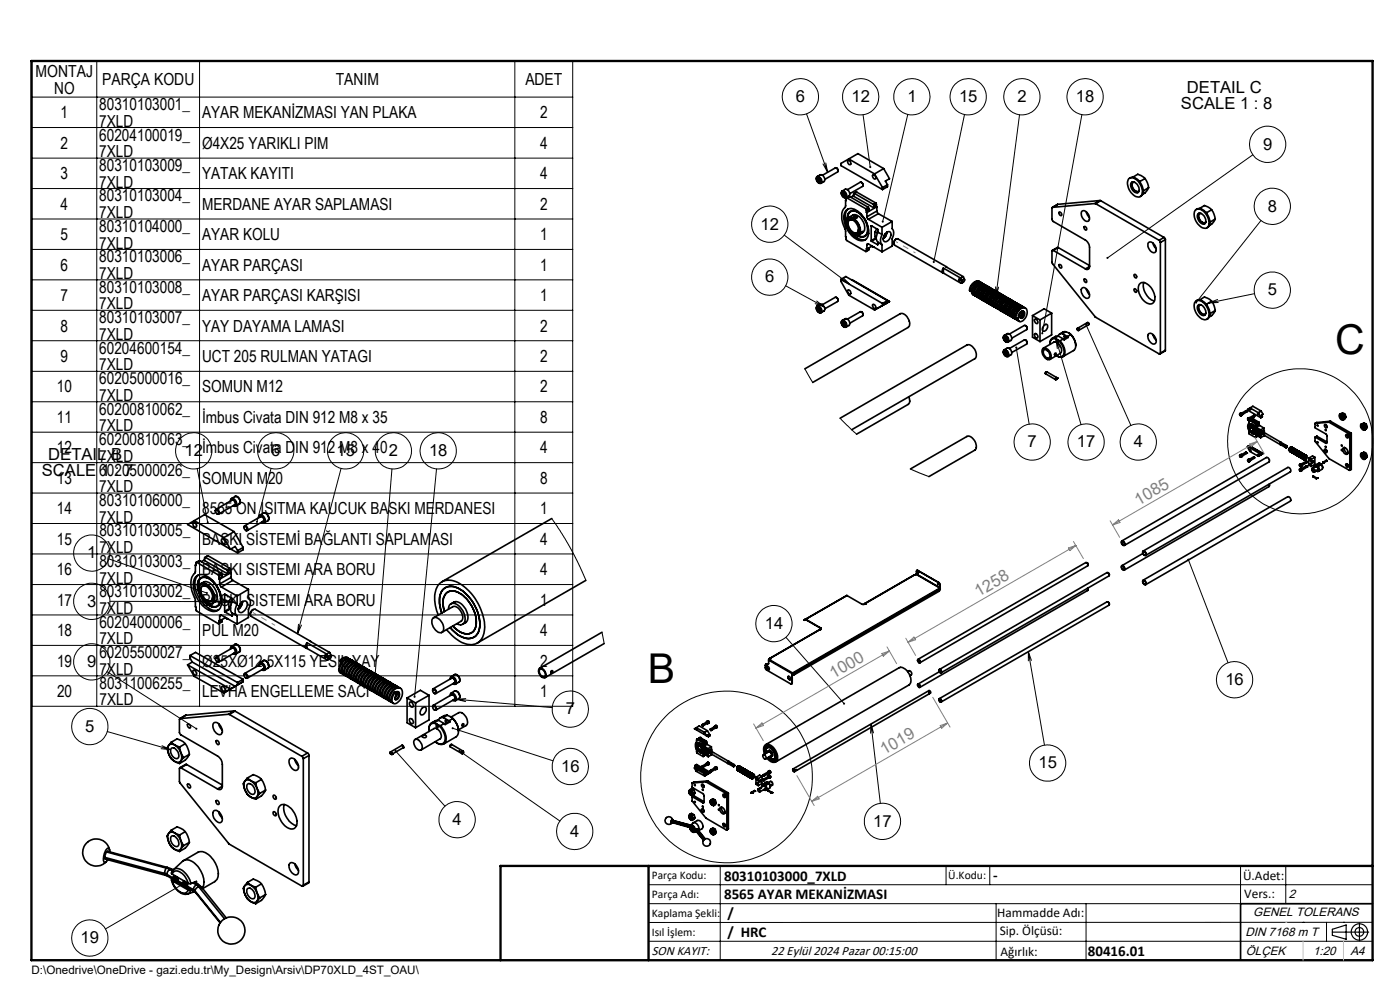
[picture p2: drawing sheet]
<svg xmlns="http://www.w3.org/2000/svg" width="297mm" height="210mm" viewBox="0 0 297 210" stroke-linecap="round" stroke-linejoin="round" font-family="sans-serif">
<defs><g id="words">
<g font-size="8.7">
<text x="283.3" y="75.1">C</text>
<text x="137.4" y="144.9">B</text>
</g>
<g font-size="3.5">
<text x="7.6" y="16.3">MONTAJ</text>
<text x="11.5" y="19.9">NO</text>
<text x="21.1" y="23.4">80310103001_</text>
<text x="21.7" y="18.1">PARÇA KODU</text>
<text x="71.2" y="18.1">TANIM</text>
<text x="111.4" y="18.1">ADET</text>
<text x="168.8" y="21.7">6</text>
<text x="180.6" y="21.7">12</text>
<text x="192.5" y="21.7">1</text>
<text x="203.5" y="21.7">15</text>
<text x="215.8" y="21.7">2</text>
<text x="228.3" y="21.7">18</text>
<text x="250.5" y="23.2">SCALE 1 : 8</text>
<text x="251.8" y="19.7">DETAIL C</text>
<text x="12.9" y="25.1">1</text>
<text x="21.1" y="26.9">7XLD</text>
<text x="21.1" y="29.8">60204100019_</text>
<text x="42.9" y="25.1">AYAR MEKANİZMASI YAN PLAKA</text>
<text x="114.6" y="25.1">2</text>
<text x="12.9" y="31.6">2</text>
<text x="21.1" y="33.3">7XLD</text>
<text x="42.9" y="31.6">Ø4X25 YARIKLI PIM</text>
<text x="114.6" y="31.6">4</text>
<text x="268" y="31.7">9</text>
<text x="12.9" y="38">3</text>
<text x="21.1" y="36.3">80310103009_</text>
<text x="21.1" y="39.8">7XLD</text>
<text x="42.9" y="38">YATAK KAYITI</text>
<text x="114.6" y="38">4</text>
<text x="12.9" y="44.5">4</text>
<text x="21.1" y="42.7">80310103004_</text>
<text x="21.1" y="46.3">7XLD</text>
<text x="42.9" y="44.5">MERDANE AYAR SAPLAMASI</text>
<text x="114.6" y="44.5">2</text>
<text x="269" y="44.9">8</text>
<text x="12.9" y="51">5</text>
<text x="21.1" y="49.2">80310104000_</text>
<text x="21.1" y="52.7">7XLD</text>
<text x="42.9" y="51">AYAR KOLU</text>
<text x="114.6" y="51">1</text>
<text x="161.4" y="48.7">12</text>
<text x="12.9" y="57.4">6</text>
<text x="21.1" y="55.7">80310103006_</text>
<text x="21.1" y="59.2">7XLD</text>
<text x="42.9" y="57.4">AYAR PARÇASI</text>
<text x="114.6" y="57.4">1</text>
<text x="162.3" y="59.9">6</text>
<text x="12.9" y="63.9">7</text>
<text x="21.1" y="62.1">80310103008_</text>
<text x="21.1" y="65.6">7XLD</text>
<text x="42.9" y="63.9">AYAR PARÇASI KARŞISI</text>
<text x="114.6" y="63.9">1</text>
<text x="269" y="62.7">5</text>
<text x="12.9" y="70.3">8</text>
<text x="21.1" y="68.6">80310103007_</text>
<text x="42.9" y="70.3">YAY DAYAMA LAMASI</text>
<text x="114.6" y="70.3">2</text>
<text x="12.9" y="76.8">9</text>
<text x="21.1" y="72.1">7XLD</text>
<text x="21.1" y="75">60204600154_</text>
<text x="42.9" y="76.8">UCT 205 RULMAN YATAGI</text>
<text x="114.6" y="76.8">2</text>
<text x="12.1" y="83.3">10</text>
<text x="21.1" y="78.6">7XLD</text>
<text x="21.1" y="81.5">60205000016_</text>
<text x="42.9" y="83.3">SOMUN M12</text>
<text x="114.6" y="83.3">2</text>
<text x="12.1" y="89.7">11</text>
<text x="21.1" y="85">7XLD</text>
<text x="21.1" y="87.9">60200810062_</text>
<text x="42.9" y="89.7">İmbus Civata DIN 912 M8 x 35</text>
<text x="114.6" y="89.7">8</text>
<text x="21.1" y="91.5">7XLD</text>
<text x="21.1" y="94.4">60200810063_</text>
<text x="218" y="94.9">7</text>
<text x="228.5" y="94.9">17</text>
<text x="240.5" y="94.9">4</text>
<text x="8.9" y="101.1">SCALE 1 : 7</text>
<text x="10.2" y="97.5">DETAIL B</text>
<text x="12.1" y="96.2">12</text>
<text x="21.1" y="97.9">7XLD</text>
<text x="21.1" y="100.9">60205000026_</text>
<text x="39.1" y="96.8">12</text>
<text x="42.9" y="96.2">İmbus Civata DIN 912 M8 x 402</text>
<text x="57.5" y="96.8">6</text>
<text x="71.4" y="96.8">15</text>
<text x="91" y="96.8">18</text>
<text x="114.6" y="96.2">4</text>
<text x="12.1" y="102.6">13</text>
<text x="21.1" y="104.4">7XLD</text>
<text x="21.1" y="107.3">80310106000_</text>
<text x="42.9" y="102.6">SOMUN M20</text>
<text x="114.6" y="102.6">8</text>
<text x="12.1" y="109.1">14</text>
<text x="21.1" y="110.9">7XLD</text>
<text x="21.1" y="113.8">80310103005_</text>
<text x="42.9" y="109.1">8565 ON ISITMA KAUCUK BASKI MERDANESI</text>
<text x="114.6" y="109.1">1</text>
<text x="12.1" y="115.6">15</text>
<text x="18.5" y="118.4">1</text>
<text x="21.1" y="117.3">7XLD</text>
<text x="42.9" y="115.6">BASKI SİSTEMİ BAĞLANTI SAPLAMASI</text>
<text x="114.6" y="115.6">4</text>
<text x="12.1" y="122">16</text>
<text x="21.1" y="120.2">80310103003_</text>
<text x="21.1" y="123.8">7XLD</text>
<text x="42.9" y="122">BASKI SISTEMI ARA BORU</text>
<text x="114.6" y="122">4</text>
<text x="12.1" y="128.5">17</text>
<text x="18.5" y="128.7">3</text>
<text x="21.1" y="126.7">80310103002_</text>
<text x="21.1" y="130.2">7XLD</text>
<text x="42.9" y="128.5">BASKI SISTEMI ARA BORU</text>
<text x="114.6" y="128.5">1</text>
<text x="12.1" y="134.9">18</text>
<text x="21.1" y="133.2">60204000006_</text>
<text x="21.1" y="136.7">7XLD</text>
<text x="42.9" y="134.9">PUL M20</text>
<text x="114.6" y="134.9">4</text>
<text x="162.2" y="133.4">14</text>
<text x="12.1" y="141.4">19</text>
<text x="18.5" y="141.5">9</text>
<text x="21.1" y="139.6">60205500027_</text>
<text x="21.1" y="143.2">7XLD</text>
<text x="42.9" y="141.4">Ø25XØ12,5X115 YESIL YAY</text>
<text x="114.6" y="141.4">2</text>
<text x="12.1" y="147.8">20</text>
<text x="21.1" y="146.1">80311006255_</text>
<text x="21.1" y="149.6">7XLD</text>
<text x="42.9" y="147.8">LEVHA ENGELLEME SACI</text>
<text x="114.6" y="147.8">1</text>
<text x="260" y="145.3">16</text>
<text x="18.1" y="155.2">5</text>
<text x="120" y="151.6">7</text>
<text x="119" y="163.7">16</text>
<text x="220.3" y="163">15</text>
<text x="96" y="175">4</text>
<text x="121" y="177.5">4</text>
<text x="185.3" y="175.4">17</text>
<text x="17.1" y="200.1">19</text>
</g>
<g font-size="3.5" fill="#808080">
<text x="241.5" y="107.3" transform="rotate(-30 241.5 107.3)">1085</text>
<text x="207.6" y="126.7" transform="rotate(-30 207.6 126.7)">1258</text>
<text x="176.8" y="144" transform="rotate(-30 176.8 144)">1000</text>
<text x="187.6" y="160.2" transform="rotate(-30 187.6 160.2)">1019</text>
</g>
<g font-size="3.2">
<text x="153.6" y="186.8">80310103000_7XLD</text>
<text x="153.6" y="190.8">8565 AYAR MEKANİZMASI</text>
<text x="210.7" y="186.6">-</text>
<text x="154.3" y="194.8">/</text>
<text x="154.3" y="198.8">/ HRC</text>
<text x="230.8" y="202.8">80416.01</text>
</g>
<g font-size="2.8">
<text x="263.7" y="186.7">Ü.Adet:</text>
<text x="263.9" y="190.5">Vers.:</text>
<text x="211.5" y="194.5">Hammadde Adı:</text>
<text x="138.3" y="202.6">SON KAYIT:</text>
<text x="163.6" y="202.6">22 Eylül 2024 Pazar 00:15:00</text>
<text x="212.1" y="198.4">Sip. Ölçüsü:</text>
<text x="212.2" y="202.7">Ağırlık:</text>
</g>
<g font-size="2.6">
<text x="273.4" y="190.4">2</text>
<text x="265.9" y="194.4">GENEL TOLERANS</text>
<text x="264.2" y="198.5">DIN 7168 m T</text>
<text x="264.3" y="202.6">ÖLÇEK</text>
<text x="278.5" y="202.6">1:20</text>
<text x="286.5" y="202.6">A4</text>
</g>
<g font-size="2.5">
<text x="138.3" y="186.4">Parça Kodu:</text>
<text x="138.3" y="190.5">Parça Adı:</text>
<text x="201.2" y="186.5">Ü.Kodu:</text>
<text x="138.3" y="194.5">Kaplama Şekli:</text>
<text x="138.3" y="198.6">Isıl İşlem:</text>
<text x="6.7" y="206.7">D:\Onedrive\OneDrive - gazi.edu.tr\My_Design\Arsiv\DP70XLD_4ST_OAU\</text>
</g>
</g></defs>
<g fill="none" stroke="#000" stroke-width=".35">
<path d="M173.3 37.6a.74 .74 0 0 1 .8 .4 .74 .74 0 0 1-.1 .8 .85 .85 0 0 1-.7-1.2zM173.4 37.5a.91 .91 0 0 0-.1 .9 .91 .91 0 0 0 .9 .5M173.4 37.5l.6-.4a.93 .93 0 0 1 .8 1.4l-.6 .4M173.4 37.5a.95 .95 0 0 1 .8 1.4M173.4 38l.1 .4M173.4 38l.1-.2 .3 .2 .2 .4-.2 .2-.3-.2M173.7 37.9l-.3 .1M173.8 38l.2 .2M173.8 38h.1M173.8 38l.1 .2M173.9 38.2l-.4 .2M173.9 38.2l.1 .1"/>
<path d="M177.4 35.6h-.2l-2.7 1.6M177.4 35.6a.62 .62 0 0 1 .3 .9l-2.7 1.6M177.4 35.6l.1 .1M177.5 35.7l.3 .6M179.9 34a.5 .5 0 0 1 .5 .3 .5 .5 0 0 1-.1 .6 .62 .62 0 0 1-.4-.9zM180.1 33.7l-1.7 1v.4l8.8 5.1M180.1 33.7l5.4 3.2M180.1 33.7l1.9-1.1 5.5 3.2M182.7 38.7h-.2l-2.7 1.5M182.7 38.7a.62 .62 0 0 1 .3 .8l-2.7 1.6M182.7 38.7l.3 .2 .1 .4M185.2 37.1a.52 .52 0 0 1 .5 .3 .52 .52 0 0 1-.1 .6 .62 .62 0 0 1-.4-.9z"/>
<path d="M185.5 36.9l1.7 2.9M187.2 39.8v.4M187.5 35.8l1.2 2.1-.9 .5 .5 .8M187.5 35.8l-2 1.1M188.3 39.2v.4l-1.1 .6M188.3 39.2l-1.1 .6M239.5 37.9a1.71 1.71 0 0 1 2.3 1.1 1.95 1.95 0 0 1 0 2.7 2.58 2.58 0 0 1-2.6-2.5v-.7zM239.6 37.8a1.71 1.71 0 0 1 2.4 1.1 1.9 1.9 0 0 1-.1 2.8M240.1 38.7a1.43 1.43 0 0 1 1.6 1.6 .64 .64 0 0 1-.5 .6 .64 .64 0 0 1-.7-.3 1.47 1.47 0 0 1-.4-1.9zM240.2 38.6a1.63 1.63 0 0 0 1.3 2.2M240.3 37.6l1.1-.6 .7 .2 .8 .7M240.7 38.7a.71 .71 0 0 0-.6 .5 .71 .71 0 0 0 .3 .7 .75 .75 0 0 0 .5 .7 .75 .75 0 0 0 .8-.2"/>
<path d="M241.7 38.4l.1 .1M241.8 38.5l.1 .2M242.9 37.9l.6 1 .2 .9M242.9 37.9l-1.1 .6M243.7 39.8l-.8 1.1-.5 .3M243.7 39.8l-1.1 .7M178.4 59.3v.4l1.7 2.9 5.4 3.1 2.8-1.5M178.4 59.3l8.8 5.1M178.4 59.3l1-.6 8.9 5.1M178.6 40.7a.74 .74 0 0 1 .8 .4 .74 .74 0 0 1-.1 .8 .93 .93 0 0 1-.7-1.2zM178.7 40.5a.91 .91 0 0 0 .8 1.4M178.7 40.5l.6-.4a.95 .95 0 0 1 .8 1.4l-.6 .4"/>
<path d="M178.7 40.5a.93 .93 0 0 1 .8 1.4M178.7 41.1l.2 .4M178.7 41.1l.2-.2 .2 .2 .2 .3-.2 .3-.2-.2M179 40.9l-.3 .2M179.1 41.1h.1M179.1 41.1l.1 .2M179.2 41.3l-.3 .2M179.2 41.3h.1M179.4 42.5v1.2a4 4 0 0 0-.6 3.6l.6 1.6v1.3l.2 .8 4.1 2.4M179.5 42.4l-.1 .1M179.5 44.6a2.33 2.33 0 0 1 3.1 .8 5.1 5.1 0 0 1 1.4 4.9 1.76 1.76 0 0 1-2.8 .1 5.5 5.5 0 0 1-2.1-5.2zM179.5 47.2a.98 .98 0 0 1 .6-1.1 .98 .98 0 0 1 1.2 .4 2.66 2.66 0 0 1 .9 3.3 1.05 1.05 0 0 1-1.2-.1"/>
<path d="M179.6 41.9l-.1 .6h-.1M179.6 41.9l4.1 2.4M179.8 46.4a1.43 1.43 0 0 1 2.1 .9 1.73 1.73 0 0 1 0 2.6 2.52 2.52 0 0 1-2.4-2.7zM179.8 46.3a1.31 1.31 0 0 1 .7-1.4 1.31 1.31 0 0 1 1.5 .2 4 4 0 0 1 1.8 4.7 1.33 1.33 0 0 1-1.8 .1M180 44.3a2.67 2.67 0 0 0-.5 3M180 46.2l.9-.6a2.11 2.11 0 0 1 2.4 1.8 1.5 1.5 0 0 1-.6 2.1M180 46.8a1.08 1.08 0 0 1 1.6 .5 1.64 1.64 0 0 1 .2 2.2 1.95 1.95 0 0 1-2-1.9zM180.1 45.1l-.3 .5v.7a1.38 1.38 0 0 1 .7-1.5 1.38 1.38 0 0 1 1.7 .3 4.1 4.1 0 0 1 1.7 4.6 1.37 1.37 0 0 1-2 .2l1.2 .4M180.2 46.7h.7M180.2 46.7a1.89 1.89 0 0 0 1 2.6l.6 .1M180.2 41.7l-.6 .2M180.2 41.7l-.6 .3"/>
<path d="M180.2 41.7l4 2.2M180.2 46.7h.1M180.7 59.4l8 4.6M180.9 49.7a2.79 2.79 0 0 0 2.8 1.1M181.1 46a.44 .44 0 0 1 .4-.2 .44 .44 0 0 1 .4 .3 .42 .42 0 0 1-.5 .2 .42 .42 0 0 1-.3-.3zM181.1 41.5l-.6 .3M181.2 45.9l-.1 .2 .1 .1M181.2 45.9l.6 .1a.27 .27 0 0 1-.4 .2 .27 .27 0 0 1-.2-.3zM181.3 41.1h-.2v.5l4.3 2.5M181.3 41.1l3.9 2.2M181.4 45.9l-.1 .2h.4l-.1-.1M181.4 45.9l.2 .1"/>
<path d="M181.4 46l-.1 .1M181.4 45.9v.1M181.6 46h-.2M181.7 45.9l.1 .1-.1 .2M181.7 40.7h.1M181.7 40.7l-.5 .4M181.7 40.7l-.4 .4M181.7 40.7l4.1 2.4M181.8 49.4h.1M182.1 48.7l-.3 .7M182.5 49.6h.1M182.6 49.6l-.5 .2"/>
<path d="M182.7 49.4l.1 .1M182.8 49.3l.2-.1-.5 .4zM182.8 49.4l.3-.3-.7 .5h.2M182.9 49.3h.1M182.9 49.3l-.3 .2h.2M182.9 49.3l-.1 .2M183 49.1v.1M183.7 44.3l.1 .2M183.8 53.2l-.1 .2M183.8 44.5v.5M183.8 45l.1 .1M183.9 46l.3 .5"/>
<path d="M183.9 45.1v.9M183.9 51.9v.9M183.9 52.8h-.1v.4M184.2 43.9l-.5 .4M184.2 43.9l.1 .4M184.2 51.7h-.2l-.1 .2M184.2 51.7l2.9 1.7M184.2 46.5l2.9 1.7M184.2 51.7l-.3 .2M184.3 52.9l-.6 .4M184.3 44.3l-.5 .2M184.3 44.3v.4l-.5 .3"/>
<path d="M184.3 52.6v.3M184.3 52.9l-.5 .3M184.8 51l.1 .2M184.8 47.9v3.1M184.9 47.9l1.3 .8v.5M184.9 47.9h-.1M184.9 51.2l1.3 .7M184.9 52.2l.4 .2M185 52.2l-1.1 .6M185.2 43.3l.2 .3M185.4 43.6v.5M185.7 49.2l-.1 .9 .3 .3"/>
<path d="M185.7 49.2l.5 .2M185.8 43.1l-.6 .2M185.8 43.1l.1 .2M185.9 50.4l-1.1 .6M185.9 50.6l-1 .6M185.9 43.8l-.5 .3M185.9 43.8h.1M185.9 43.3l-.5 .3M185.9 43.3v.5M186 44.8l.3 .5M186 48.5l-.3 .7M186 43.8l-2.1 1.3"/>
<path d="M186 44.8l-2.1 1.2M186 43.8v1M186.2 51.8v.1M186.2 49.2a1.81 1.81 0 0 0 0 2.2M186.2 51.4v.4M186.2 51.4l.9 .5M186.2 49.2l.9 .5M186.3 45.3l-2.1 1.2M186.3 45.3l3 1.7M187.1 49.7a1.97 1.97 0 0 0 0 2.2M187.1 48.2v1.5M187.1 51.9v1.5"/>
<path d="M187.7 49.7l-.2 .4M187.9 49.5a.64 .64 0 0 1 .9-.3 .64 .64 0 0 1 .1 .9 1.11 1.11 0 0 1-1.4 1 1.36 1.36 0 0 1 .4-1.6zM187.9 50.1l-.2 .2M188.1 49.3a1.96 1.96 0 0 1-.7 1.4M188.1 49.3a1.8 1.8 0 0 1-.7 1.3M188.1 49.3h.1M189.3 47v1.5a1.91 1.91 0 0 1 0 2.2v1.5l-2.2 1.2M189.3 47l-2.2 1.2M189.6 51.6l.2 .4 10.2 5.9M189.6 51.6a.87 .87 0 0 1 .9-.9l10.3 5.9M190.1 50.7a.95 .95 0 0 0-.5 .9M200.1 56.9a.61 .61 0 0 0 0 1"/>
<path d="M200.1 56.9l3.7 2.1M200.1 57.9l3.7 2.2M200.1 56.9v1M200.8 56.7l-.1-.1 3.7 2.1M203.8 59l.3 .7M204.1 59.7l-.3 .4M204.4 58.7l-.6 .3M204.4 58.7l.2 .7M204.4 59.9l-.6 .2M204.6 59.4v-.1a.36 .36 0 0 0-.4 0 .36 .36 0 0 0-.1 .4M204.6 59.4a.3 .3 0 0 1-.1 .4 .3 .3 0 0 1-.4-.1M207.8 59.8l-.1-.1a1.73 1.73 0 0 0-1.9 2"/>
<path d="M208 59.9a1.04 1.04 0 0 0-1.6 .4l-.4 .7-.2 .7M208.3 60a1.14 1.14 0 0 0-1.6 .5l-.4 .7a1.04 1.04 0 0 0 .1 1.3M223.3 44l-.1 .1v2.5l.1 .3 7 4a2.03 2.03 0 0 1 .8 1.5v4.1M223.4 53.1l-.2 .1 .1 2.7 9.1 11.4 13.5 7.8 .3-.2M223.4 53.1l6.9 3.9M224.4 43.3l-1.1 .7M224.5 52.5l-1.2 .6M224.5 52.5l-1.1 .6M224.5 52.5l6.6 3.8M224.7 45a.43 .43 0 0 1 .5 .3 .43 .43 0 0 1-.1 .4 .55 .55 0 0 1-.4-.7zM224.7 56.1a.39 .39 0 0 1 .5 .3 .39 .39 0 0 1-.2 .5l-.4-.5zM229.4 44.9a.79 .79 0 0 1 1.4 .4 1.04 1.04 0 0 1 0 1.6 1.63 1.63 0 0 1-1.4-2z"/>
<path d="M230 59.2a.42 .42 0 0 1 .5 .2 .42 .42 0 0 1-.1 .5 .55 .55 0 0 1-.4-.7zM230 48.1a.42 .42 0 0 1 .5 .2 .42 .42 0 0 1-.1 .5 .55 .55 0 0 1-.4-.7zM230.4 44.9l.3 .7 .4 .5M231.1 56.5a.54 .54 0 0 1-.2 .6 .54 .54 0 0 1-.6-.1M231.1 56.5l-.8 .5M232.3 43.2h.1M232.3 43.2l-9 .8M232.4 43.2l13.5 7.8M233.4 42.5l.1 .1M233.4 42.5l-1.1 .7M233.4 42.5l-9 .8M233.5 42.6l-1.1 .6"/>
<path d="M233.5 42.6l13.4 7.8M240.6 58.3a.42 .42 0 0 1 .5 .2 .42 .42 0 0 1-.1 .5 .57 .57 0 0 1-.4-.7zM242.5 40.3l.1 .2M242.6 40.5h-.1M242.6 59.9a3.5 3.5 0 0 0 2.3 3.9M243.6 51.5a.79 .79 0 0 1 1.3 .4 .98 .98 0 0 1-.1 1.7 1.74 1.74 0 0 1-1.2-2.1zM244.6 51.6l.3 .7 .4 .4M245.9 51l.3 .4M246.2 51.4v23.5M246.9 50.4l.3 .4M246.9 50.4l-1 .6M247.2 50.8l-1 .6"/>
<path d="M247.2 50.8v23.5M253.6 44.5a1.71 1.71 0 0 1 2.4 1.1 1.95 1.95 0 0 1 0 2.8 2.58 2.58 0 0 1-2.6-2.5v-1zM253.8 44.4a1.45 1.45 0 0 1 2 .6 2.38 2.38 0 0 1 .4 3.2l-.2 .1M254.1 45.4a.82 .82 0 0 1 1.3 .4 1.18 1.18 0 0 1 0 1.7 1.65 1.65 0 0 1-1.3-2.1zM254.4 45.2a1.63 1.63 0 0 0 1.2 2.2M254.5 44.2l1-.6 .7 .3 .8 .6M254.8 45.3a.71 .71 0 0 0-.5 .5 .71 .71 0 0 0 .2 .8 .78 .78 0 0 0 1.3 .5M255.8 45l.2 .1M256 45.1v.3M256.6 46.9l.2 .2M256.8 47.1l-.1 .1M257 44.5l.4 .5 .4 1.5"/>
<path d="M257 44.5l-1 .6M257.8 46.5l-.5 .8-.8 .6M257.8 46.5l-1 .6M170.7 78.2l20.3-11.6a1.77 1.77 0 0 1 1.9 1.5v1l-.2 .4-20.3 11.6M173.4 64.9a.9 .9 0 0 0-.1 1 .9 .9 0 0 0 .9 .4M173.4 65a.78 .78 0 0 1 .7 .5 .78 .78 0 0 1-.1 .8 .85 .85 0 0 1-.6-1.3zM173.4 64.9l.6-.4a.95 .95 0 0 1 .8 1.5l-.6 .3M173.4 64.9a.95 .95 0 0 1 .8 1.4M173.4 65.5l.1 .4M173.4 65.5l.1-.2 .3 .1 .2 .4-.2 .3-.3-.2M173.7 65.3l-.3 .2M173.8 65.5l.2 .2"/>
<path d="M173.8 65.5h.1M173.8 65.5l.1 .2M173.9 65.7l-.4 .2M173.9 65.7h.1M177.4 63.1l-.2-.1-2.7 1.6M177.4 63.1a.61 .61 0 0 1 .3 .9l-2.7 1.5M177.4 63.1h.1M177.5 63.1l.3 .6M178.6 68.1a.74 .74 0 0 1 .8 .4 .74 .74 0 0 1-.1 .8 .89 .89 0 0 1-.7-1.2zM178.7 68a.89 .89 0 0 0-.1 .9 .89 .89 0 0 0 .9 .5M178.7 68l.6-.4a.93 .93 0 0 1 .8 1.4l-.6 .4M178.7 68a.95 .95 0 0 1 .8 1.4"/>
<path d="M178.7 68.5l.2 .4M179 68.4l-.3 .1M179.1 68.5h.1M179.1 68.5l.1 .2M179.1 68.5l.2 .4-.2 .2-.2-.2M179.1 68.5l-.2-.2-.2 .2M179.2 68.7l-.3 .2M179.2 68.7v.1M179.9 61.5a.5 .5 0 0 1 .5 .3 .5 .5 0 0 1-.1 .6 .62 .62 0 0 1-.4-.9zM182.7 66.1h-.2l-2.7 1.6M182.7 66.1a.62 .62 0 0 1 .3 .9l-2.7 1.6M182.7 66.1l.3 .2 .1 .5"/>
<path d="M185.2 64.6a.53 .53 0 0 1 .5 .3 .53 .53 0 0 1-.1 .6 .68 .68 0 0 1-.4-.9zM187.2 64.4v.4M188.3 63.8l-1.1 .6M188.3 63.8v.4M188.7 64l-.9 .4 .5-.2M188.7 64l-1.2 .7M206.2 61.4l-.4 .3M206.4 62.5l.1 .1M208.4 60.1a1.46 1.46 0 0 0-2 1.1l-.1 .4a.77 .77 0 0 0 .4 1M208.7 60.2a1.77 1.77 0 0 0-2 2.4l.2 .2M208.8 60.4a1.24 1.24 0 0 0-1.8 .7l-.2 .4a.85 .85 0 0 0 .3 1.4M209 60.4l.2 .1"/>
<path d="M209 60.5a1.83 1.83 0 0 0-2 2.1l.4 .5M209.3 60.6a1.23 1.23 0 0 0-1.8 .8l-.4 1a.53 .53 0 0 0 .4 .7M209.4 60.7a1.77 1.77 0 0 0-1.7 2.5l.1 .1M209.5 60.7l.1 .1M209.8 60.9a1.49 1.49 0 0 0-2.1 1.1 .85 .85 0 0 0 .3 1.4M210 61a1.14 1.14 0 0 0-1.5 .5l-.5 .7a.93 .93 0 0 0 .3 1.4M210.2 61.2a1.24 1.24 0 0 0-1.8 .7l-.2 .4a.87 .87 0 0 0 .2 1.3M210.3 64.8l.2 .1M210.5 61.3a1.32 1.32 0 0 0-1.8 .8 1.1 1.1 0 0 0 0 1.7M210.6 61.4a1.27 1.27 0 0 0-1.8 .8l-.3 .7a.68 .68 0 0 0 .4 1M210.9 61.6a1.06 1.06 0 0 0-1.6 .4l-.4 .7a.93 .93 0 0 0 .3 1.4M211.1 61.7a1.23 1.23 0 0 0-1.9 .7l-.3 1.1a.53 .53 0 0 0 .4 .6"/>
<path d="M211.3 61.8a1.28 1.28 0 0 0-1.7 .8 1.08 1.08 0 0 0 0 1.7M211.5 61.9a1.11 1.11 0 0 0-1.6 .5l-.5 1a.71 .71 0 0 0 .4 1M211.8 62a1.05 1.05 0 0 0-1.6 .5l-.4 .7a.93 .93 0 0 0 .2 1.4M211.9 62.2a1.04 1.04 0 0 0-1.5 .4l-.5 .7a.87 .87 0 0 0 .3 1.4M212.1 65.8l.1 .1M212.2 62.3a1.12 1.12 0 0 0-1.6 .5l-.5 1a.8 .8 0 0 0 .3 1M212.4 62.4a1.46 1.46 0 0 0-2 1.1l-.1 .4a.71 .71 0 0 0 .3 1M212.5 62.5l.2 .1M212.5 62.5a1.83 1.83 0 0 0-2 2.2l.4 .4M212.8 62.7a1.23 1.23 0 0 0-1.8 .8l-.3 .7a.75 .75 0 0 0 .4 .9M212.9 71.3a.76 .76 0 0 1 .8 .4 .76 .76 0 0 1 0 .8 .88 .88 0 0 1-.8-1.2zM212.9 74.4a.76 .76 0 0 1 .8 .3 .76 .76 0 0 1 0 .9 .92 .92 0 0 1-.8-1.2z"/>
<path d="M213 71.1a.91 .91 0 0 0 0 1 .91 .91 0 0 0 .9 .5M213 74.2a.91 .91 0 0 0 0 1 .91 .91 0 0 0 .9 .4M213 71.1l.7-.3a.93 .93 0 0 1 .8 1.4l-.6 .4M213 74.2l.7-.4a.95 .95 0 0 1 .8 1.4l-.6 .4M213 71.1a.95 .95 0 0 1 .9 1.5M213 74.2a.93 .93 0 0 1 .9 1.4M213 71.7l.2 .4M213 71.7l.2-.2 .3 .2 .2 .4-.2 .2-.3-.2M213 74.8l.2 .4M213 74.8l.2-.2 .3 .1 .2 .4-.2 .2-.3-.1M213.1 62.8a1.28 1.28 0 0 0-1.8 .8 1.08 1.08 0 0 0 0 1.8M213.3 62.9a1.14 1.14 0 0 0-1.6 .5l-.6 1a.77 .77 0 0 0 .4 1"/>
<path d="M213.3 71.6l-.3 .1M213.3 74.6l-.3 .2M213.5 71.7h.1M213.5 74.8h.1M213.5 71.7l.1 .2M213.5 74.8l.1 .2M213.6 63.1a1.05 1.05 0 0 0-1.6 .5l-.5 1a.68 .68 0 0 0 .3 1M213.6 71.9l-.4 .2M213.6 71.9h.1M213.6 75l-.4 .2M213.6 75h.1M213.7 63.2a1.04 1.04 0 0 0-1.6 .4l-.4 .7a.85 .85 0 0 0 .3 1.4"/>
<path d="M214 63.3a1.26 1.26 0 0 0-1.8 .8l-.2 .4a1.04 1.04 0 0 0 .1 1.3M214.2 63.5a1.46 1.46 0 0 0-2.1 1l-.1 .4a.77 .77 0 0 0 .4 1M214.5 63.6a1.14 1.14 0 0 0-1.6 .5 1.34 1.34 0 0 0-.2 2M214.6 63.7a1.24 1.24 0 0 0-1.8 .7l-.2 .4a.85 .85 0 0 0 .3 1.4M214.9 63.8a1.06 1.06 0 0 0-1.6 .5l-.2 .4a1.08 1.08 0 0 0 0 1.7M215.1 64a1.14 1.14 0 0 0-1.7 .4l-.4 .7-.1 .6a.53 .53 0 0 0 .4 .7M215.3 64.1l-.1-.1a1.88 1.88 0 0 0-2 2.2l.4 .4M215.5 64.2a1.04 1.04 0 0 0-1.6 .5l-.4 .6a.85 .85 0 0 0 .2 1.4M215.8 64.3a1.14 1.14 0 0 0-1.6 .5l-.2 .3a1.1 1.1 0 0 0 0 1.8M215.8 67.5l.1 .5 .3 .2M215.8 67.5h.1M215.9 64.5a1.46 1.46 0 0 0-2 1.1l-.1 .3a.77 .77 0 0 0 .4 1"/>
<path d="M215.9 67.5a.67 .67 0 0 0 .6 .8 .67 .67 0 0 0 .7-.5 1.7 1.7 0 0 0 .3-2.4 1.84 1.84 0 0 0-2 1.9l.2 .5 .2 .2M216.2 64.6a1.14 1.14 0 0 0-1.6 .5 1.34 1.34 0 0 0-.1 2.1M216.4 64.7a1.24 1.24 0 0 0-1.9 .8l-.2 .3a.85 .85 0 0 0 .3 1.4M216.5 66.2l-.4 .7M216.5 67.2l.1 .3a.91 .91 0 0 0 .5-1.5 .91 .91 0 0 0-.9 1.3M216.5 67.2l-.6 .3M216.5 67.2l-.1-.1-.6 .4M216.5 64.8l.2 .1M216.5 64.8a1.83 1.83 0 0 0-2 2.2l.4 .4M216.8 66l-.2 .9-.5 .3M216.8 65a1.22 1.22 0 0 0-1.8 .7l-.4 1.1a.53 .53 0 0 0 .5 .6M216.9 66v.7l-.4 .5"/>
<path d="M217.1 65.1h-.1a1.65 1.65 0 0 0-2 1.5l.1 .9 .2 .2M217.1 66a.99 .99 0 0 1-.5 1.4M217.3 65.2a1.49 1.49 0 0 0-2.1 1.1l-.1 .4a.71 .71 0 0 0 .4 1M217.6 65.4a1.05 1.05 0 0 0-1.6 .5l-.5 .6a.93 .93 0 0 0 .3 1.4M217.6 69.1l-.3-.1-3.2 1.9M217.6 69.1a.62 .62 0 0 1 .2 .8l-3.2 1.8M217.6 69.1l.3 .6M217.6 72.1h-.3l-3.2 1.8M217.6 72.1a.62 .62 0 0 1 .2 .9l-3.2 1.8M217.6 72.1l.3 .6M219 66.9l1.6 1M219 66.9v4.6l1.6 1"/>
<path d="M219.5 70.8a.54 .54 0 0 1 .6 .3 .54 .54 0 0 1-.1 .6 .67 .67 0 0 1-.5-.9zM219.5 67.7a.55 .55 0 0 1 .6 .3 .55 .55 0 0 1-.1 .6 .67 .67 0 0 1-.5-.9zM220.6 67.9v4.6M221.3 73.9a1.6 1.6 0 0 1 1.5 2.3 1.49 1.49 0 0 1-1.7-1.6v-.5zM221.3 73.9l2.3-1.3a1.56 1.56 0 0 1 1.3 2.4l-2.2 1.3M221.4 74.3a1.13 1.13 0 0 1 1.3 1.4 .57 .57 0 0 1-.6 .3 .57 .57 0 0 1-.5-.5l-.3-.6zM221.5 69a.45 .45 0 0 1 .7-.1 .45 .45 0 0 1 0 .7 .6 .6 0 0 1-.4 .6 .6 .6 0 0 1-.6-.1v-.5zM222 74.3l.2 .1M223.1 66.4l-1.6-.9-2.5 1.4M223.1 66.4v4.6l-2.5 1.5M223.1 66.4l-2.5 1.5M223.8 71.7l.4 .3"/>
<path d="M223.8 71.7a.97 .97 0 0 0-1.1 1.2M224.1 75.5h.1M224.2 72a2.9 2.9 0 0 1 1.3 3.4l-.6 .3-.7-.2M224.2 72l.7 .3M224.2 72a.94 .94 0 0 0-1.1 0 .94 .94 0 0 0-.4 1.1M224.5 71.3a1.47 1.47 0 0 0-1.3 .5M224.5 71.3l-.7 .4M224.5 71.3l1.1 .6M224.9 72.3a2.75 2.75 0 0 1 .7 3.3l-.7 .2-.7-.3M225.4 70.8l-.6 .1-.4 .4M225.4 70.8l1 .6M225.6 71.9l-.7 .4"/>
<path d="M226.1 70.4l.6 .2M226.1 70.4h-.6l-.7 .5M226.1 70.4l-.7 .4M226.4 71.4l.2 .2-.9 .5-.1-.2M226.7 70.6l.5 .4M226.7 70.6a3.3 3.3 0 0 1 1.5 2.7M227.2 71a2.47 2.47 0 0 1 .6 3.4l-2.3 1.3M227.2 71l-.8 .4M228.5 69.8l.3 .3M228.5 69.8h.1M228.6 69.8h.1M228.6 69.7h.1"/>
<path d="M228.6 69.7l.2 .2-.1 .2-.2-.3M228.6 69.7v.1M228.6 69.8h-.1M228.6 69.7l.2 .1v.3M228.6 69.7l-.1 .1M228.6 69.8l.2 .2-.2-.2M228.7 69.8h-.1M229.6 61.1a1.5 1.5 0 0 1 1.4 2.1 1.32 1.32 0 0 1-1.6-1.4v-.5zM230.4 61.3l.7 1.1M230.7 68.5h.2l.1 .4M231 68.9v-.3l-.3-.2-2.1 1.3M231 68.9l-2.2 1.2"/>
<path d="M240.6 61.3a.39 .39 0 0 1 .5 .2 .39 .39 0 0 1-.2 .5l-.3-.3zM241.7 60.4a1.3 1.3 0 0 1 2 .1 3.3 3.3 0 0 1 1.1 3.6 1.66 1.66 0 0 1-2.5-.7 3.3 3.3 0 0 1-.6-3zM243.6 70.9a1.01 1.01 0 0 1 1.5 .7 .75 .75 0 0 1 .2 .9 .75 .75 0 0 1-.8 .4 1.7 1.7 0 0 1-.9-2zM244.6 71l.2 .6 .5 .5M247.2 74.3l-1.1 .8M247.2 74.3l-1 .6M253.6 64a1.72 1.72 0 0 1 2.4 1 1.98 1.98 0 0 1 0 2.8 2.58 2.58 0 0 1-2.6-2.5v-1zM253.8 63.8a1.78 1.78 0 0 1 2.4 1.1 1.94 1.94 0 0 1-.2 2.8M254.2 64.7a1.32 1.32 0 0 1 1.6 1.4 .65 .65 0 0 1-.4 .8 .65 .65 0 0 1-.8-.3 1.47 1.47 0 0 1-.4-1.9zM254.4 64.6a1.61 1.61 0 0 0 1.2 2.2M254.5 63.6l1-.6 1.1 .5 .4 .4M254.8 64.7a.71 .71 0 0 0-.5 .5 .71 .71 0 0 0 .2 .8 .75 .75 0 0 0 .5 .6 .75 .75 0 0 0 .8-.2"/>
<path d="M255.8 64.4l.2 .1M256 64.5v.3M256.6 66.3l.2 .2M256.8 66.5l-.1 .1M257 63.9l.6 1 .2 1M257 63.9l-1 .6M257.8 65.9l-.5 .8-.8 .5M257.8 65.9l-1 .6M178.2 88.7l26.9-15.5a1.85 1.85 0 0 1 2 1.8v.7l-.3 .4-26.1 15M192.8 84.2a1.28 1.28 0 0 1-.1 1.6l-11 6.3M193.1 99.5l12-6.9a1.61 1.61 0 0 1 1.9 1.3 1.28 1.28 0 0 1-.2 1.6l-9.7 5.6M224 80.2l.2 .1"/>
<path d="M224.1 80.2l-.1 .2 .2-.1M224.1 80.2h.1M224.2 80.3h.1M224.2 80.1l-2.1-1.2h-.3v.4l2.1 1.2M224.2 80.2v.1M224.2 80.1l-.3 .2v.2M224.2 80.1h.1M224.2 80.2h.1M224.2 80.1v.1M224.2 80.2l.1 .1M224.2 80.2h-.2v.3l.2-.2M224.2 80.2h-.1"/>
<path d="M224.3 80.2l-.1 .3h-.3M224.3 80.3h-.1M263 96.5v.4l.3 .1M263 87.7v.4l.3 .1M263 87.7l.4-.1 .1 .2 .1 .2-.3 .2M263 96.5l.3 .3v.2M263 87.7l.2 .1M263 96.7l.1 .1M263 96.7h.2v.2l-.1-.1M263 87.9l.1 .1M263 87.9h.2v.2l-.1-.1M263.1 96.7h-.1"/>
<path d="M263.1 87.9h-.1M263.2 96.7v.1M263.2 96.7h.1M263.2 87.9v.1M263.2 87.9h.1M263.2 87.8l.1 .4M263.2 96.8h-.1M263.2 96.8h.1M263.2 88h-.1M263.2 88h.1M263.4 96.4l-.4 .1M263.4 96.4l.2 .4-.3 .2"/>
<path d="M264.3 95.9l-.9 .5M264.3 95.9l.1 .3-.8 .5M264.3 95.9l.1 .2M264.3 87.2l-.9 .5M264.3 87.2l.1 .2-.8 .5M264.3 87.2l.1 .1M264.4 96.1h.1M264.4 87.3h.1M264.7 94.7l.5 1.1 1.7 1M264.7 94.7l2.8 1.6M264.7 94.7l.3-.2 2.8 1.7M264.7 88.7v.3l.3 .2"/>
<path d="M264.7 97.5v.2l.3 .3M264.7 97.5l.3-.1 .2 .1 .1 .3-.3 .2M264.7 88.7l.3 .2v.3M264.7 97.5l.3 .2v.3M264.8 97.7v.1M264.8 88.8l.1 .3zM264.8 97.6l.1 .2h-.1M264.8 97.6v.1M264.9 88.9v.1M264.9 88.9h.1M264.9 97.7h.1M264.9 89h-.1"/>
<path d="M264.9 89h.1M264.9 97.7l-.1 .1M265 89.4v.3a1.5 1.5 0 0 0 0 1.8v.6l1.3 .7M265 90a1.3 1.3 0 0 1 1.5 1.5 .56 .56 0 0 1-.4 .6 .56 .56 0 0 1-.6-.3 1.54 1.54 0 0 1-.5-1.8zM265 90.8a.52 .52 0 0 1 .6-.2 .52 .52 0 0 1 .3 .6v.4h-.4l.5 .4h.3M265 90.8v.1M265 89.3v.1M265 89.2v.2M265 89.2l1.3 .7M265.1 88.6l-.4 .1M265.1 88.6l.2 .2-.1 .2M265.1 90.6a.52 .52 0 0 1 .4-.6 .52 .52 0 0 1 .6 .4 .84 .84 0 0 1 0 1.5l-.4-.2"/>
<path d="M265.1 90.6a.69 .69 0 0 1 .7 .3 .69 .69 0 0 1-.1 .8 .88 .88 0 0 1-.6-1.1zM265.1 90.5a.52 .52 0 0 1 .5-.4 .52 .52 0 0 1 .5 .4 .77 .77 0 0 1 0 1.3l-.3-.1M265.1 89.9l-.2 .4 .1 .6M265.1 90.5l.4-.2a.74 .74 0 0 1 .6 .5 .74 .74 0 0 1-.1 .8M265.1 90.9l.2 .5 .4 .1M265.2 90.2l-.1 .3M265.2 89.1h.1M265.2 89l-.2 .2M265.2 86.5l-.5 .3v.2l2.8 1.6M265.2 86.5l1.7 1.1M265.2 86.5l.6-.3 1.7 1M265.2 90.7h.3"/>
<path d="M265.2 89.1l-.2 .1M265.2 90.7l-.1 .2M265.2 89.1l1.3 .7M265.2 90.7h.1M265.4 94.7h.1M265.4 94.7l2.5 1.5M265.4 90.7a.48 .48 0 0 1 .5 .4 .48 .48 0 0 1-.3 .5l-.3-.2-.2-.5M265.4 90.7h-.2l-.1 .2M265.5 89l-.2 .1M265.5 89.1l1.4 .7M265.5 90.4l.2 .1zM265.6 88.9l-.1 .2"/>
<path d="M265.6 88.9l1.2 .7M265.6 90.5h.1M265.7 90.4l-.2 .1M265.7 90.4l-.1 .1M265.7 90.5h-.1M265.7 90.4v.1M265.7 90.4h.1M265.7 88.8l-.1 .1M265.7 88.8h.1M265.7 88.8l-.2 .1M265.7 88.8l1.3 .7M265.8 91.7l.4 .1"/>
<path d="M265.8 91.3l-.1 .2M266 91.6h.1M266 91.6l-.2 .1M266 88.1l-.9 .5M266 88.1l.1 .3-.8 .5M266 88.1l.1 .2M266 96.9l-.9 .5M266 96.9l.1 .3-.8 .5M266 96.9l.1 .2M266 91.5l.1 .1M266 91.5v.1M266.1 91.5l-.1 .1z"/>
<path d="M266.1 91.6h-.1M266.1 91.5v.1M266.1 91.5l-.1 .1M266.1 88.3h.1M266.1 91.5h.1M266.3 89.9l.1 .1M266.4 92.8h-.1M266.4 90v.5M266.4 92.6v.1M266.4 90.2h.1M266.4 90.5l.1 .2M266.4 92.4v.4"/>
<path d="M266.5 89.8l-.2 .1M266.5 89.8l.1 .1M266.5 92.3l-.1 .1M266.5 92.3l.9 .5M266.5 90.7l.9 .5M266.6 92.7l-.3 .1M266.6 89.9l-.2 .1M266.6 89.9l-.2 .3M266.6 92.6v.1M266.6 92.7l-.2 .1M266.7 91.1h.1M266.7 92.1h.1"/>
<path d="M266.7 91.1v1M266.7 91.1l.5 .2v.2M266.7 92.5h.2M266.7 92.1l.4 .2M266.8 92.5l-.4 .2M266.8 89.6l.1 .1M266.9 92.5h.1M266.9 89.7v.1M266.9 87.6l.6 .9M267 91.5l.1 .4M267 91.5l.1 .1M267 89.5l-.2 .1"/>
<path d="M267 89.5l.1 .1M267.1 89.8h-.2M267.1 89.8h.1M267.1 89.6l-.2 .1M267.1 89.6v.2M267.1 91.9l-.4 .2M267.1 90.1l.1 .1M267.1 91.3l-.1 .2M267.1 89.8l-.7 .4M267.1 90.1l-.7 .4M267.1 89.8v.3M267.1 92.3h.1"/>
<path d="M267.2 91.5v.7M267.2 92.2v.1M267.2 92.2l.2 .1M267.2 91.5l.2 .2M267.2 90.2l-.7 .5M267.2 90.2l.9 .6M267.4 91.7v.6M267.4 91.2v.5M267.4 92.3v.5M267.5 96.5l-.6 .3M267.5 88.5v.1M267.5 96.3v.2"/>
<path d="M267.5 87.2l.4 .7-.2 .1 .1 .3M267.5 87.2l-.6 .4M267.7 91.6l-.2 .2M267.7 91.6l.1-.1a.33 .33 0 0 1 .2 .4 .33 .33 0 0 1-.5 .2zM267.7 91.8l-.1 .1M267.8 91.5l-.3 .5M267.8 88.3l-.3 .2M267.8 96.2l-.3 .1M267.8 88.3l-.3 .3M267.8 96.2v.1M267.8 96.3l-.3 .2M267.9 96.2l-.2 .2 .1-.1"/>
<path d="M267.9 96.2l-1 .6M268.1 90.8v1.7l-.7 .3M268.1 90.8l-.7 .4M268.2 92.3l3.4 2M268.2 92.3l.3-.3 3.3 1.9M268.4 92l-.2 .3M271.6 93.9v.4M271.6 93.9l1.2 .7M271.6 94.3l1.2 .7M271.8 93.9l1.1 .6M272.8 94.6l.1 .3M272.9 94.9l-.1 .1"/>
<path d="M272.9 94.5l-.1 .1M272.9 94.5l.1 .2M273 94.7l-.1 .2M273.5 95.4l-.1 .1M273.8 95.8h.1M274.1 94.9h-.1a.54 .54 0 0 0-.6 .6M274.1 94.9a.54 .54 0 0 0-.7 .6M274.2 96.1h.1M274.2 94.9h-.1a.58 .58 0 0 0-.5 .9v-.1a.57 .57 0 0 1 .6-.7M274.2 94.9v.1M274.4 95h-.2a.57 .57 0 0 0-.4 .8M274.4 96.2a.55 .55 0 0 1-.1-.6 .55 .55 0 0 1 .6-.3 .57 .57 0 0 0-.5 .9"/>
<path d="M274.4 95.1a.52 .52 0 0 0-.6 .2 .52 .52 0 0 0 0 .6M274.5 95.1a.54 .54 0 0 0-.6 .2 .54 .54 0 0 0 0 .6M274.5 95.2a.51 .51 0 0 0-.5 .2 .51 .51 0 0 0 0 .5M274.6 96.3h.1M274.6 95.2a.52 .52 0 0 0-.5 .2 .52 .52 0 0 0 0 .6l-.1-.3a.5 .5 0 0 1 .7-.5M274.8 95.3l-.2-.1a.55 .55 0 0 0-.4 .9M274.8 95.3a.54 .54 0 0 0-.5 .2 .54 .54 0 0 0-.1 .6M275.1 95.5a.52 .52 0 0 0-.6 .2 .52 .52 0 0 0 0 .6l-.1-.4a.5 .5 0 0 1 .7-.4M275.2 95.5h-.3l-.3 .3v.5M275.2 95.6a.54 .54 0 0 0-.5 .2 .54 .54 0 0 0 0 .6M275.3 95.6a.53 .53 0 0 0-.5 .2 .53 .53 0 0 0 0 .6M275.4 95.6a.54 .54 0 0 0-.6 .3 .54 .54 0 0 0 0 .5"/>
<path d="M275.4 95.7a.54 .54 0 0 0-.5 .2 .54 .54 0 0 0 0 .6l-.1-.3a.5 .5 0 0 1 .7-.5M275.4 95.7h.1M275.6 95.8a.53 .53 0 0 0-.5 .2 .53 .53 0 0 0 0 .6M275.7 95.8a.54 .54 0 0 0-.6 .2 .54 .54 0 0 0 0 .6M275.7 98.6a.18 .18 0 0 1 .3 .1 .18 .18 0 0 1-.2 .2zM275.7 99.5a.19 .19 0 0 1 .3 .1 .19 .19 0 0 1-.2 .3zM275.7 98.5v.3l.3 .2M275.7 99.5v.3l.3 .1M275.7 98.5l.3 .2v.3M275.7 99.5l.3 .2v.2M275.7 98.7l.1 .1M275.7 98.7h.2"/>
<path d="M275.7 99.7l.1 .1M275.8 95.8h-.1a.53 .53 0 0 0-.5 .3 .53 .53 0 0 0 0 .6M275.8 95.9a.54 .54 0 0 0-.5 .2 .54 .54 0 0 0-.1 .6M275.8 98.7h-.1M275.8 99.6l-.1 .1M275.9 97v.1M275.9 98.7v.1M275.9 99.7h.1M275.9 98.7v.1h-.1M275.9 98.7h.1M275.9 99.7v.1h-.1M275.9 99.7h-.2"/>
<path d="M275.9 99.7v.1M275.9 95.9a.53 .53 0 0 0-.5 .3 .53 .53 0 0 0-.1 .6v-.4a.5 .5 0 0 1 .6-.4M275.9 98.8h.1M275.9 99.8h.1M275.9 98.8h-.1M275.9 99.8h-.1M276 96a.53 .53 0 0 0-.5 .2 .53 .53 0 0 0 0 .6M276.1 98.4l-.4 .1M276.1 98.4l.2 .3-.3 .3M276.1 99.4l-.4 .1M276.1 99.4l.2 .3-.3 .2M276.1 96.1a.52 .52 0 0 0-.6 .2 .52 .52 0 0 0 0 .5"/>
<path d="M276.2 96.1a.57 .57 0 0 0-.5 .8M276.2 96.1a.52 .52 0 0 0-.6 .2 .52 .52 0 0 0 0 .6M276.3 96.2a.54 .54 0 0 0-.5 .2 .54 .54 0 0 0 0 .6l-.1-.3a.5 .5 0 0 1 .7-.5M276.3 96.2h.1M276.5 96.3l-.2-.1a.57 .57 0 0 0-.4 .8M276.5 96.3a.52 .52 0 0 0-.5 .2 .52 .52 0 0 0-.1 .6M276.6 96.3a.53 .53 0 0 0-.5 .3 .53 .53 0 0 0-.1 .5M276.6 97.3l.2 .3M276.6 97.3l.1 .1M276.6 96.4a.54 .54 0 0 0-.5 .2 .54 .54 0 0 0 0 .6M276.7 96.4a.54 .54 0 0 0-.5 .3 .54 .54 0 0 0 0 .6l-.1-.3a.5 .5 0 0 1 .7-.5M276.7 96.4h.1"/>
<path d="M276.8 96.9l-.1 .3M276.8 96.9h.1a.2 .2 0 0 1 .2 .2 .2 .2 0 0 1-.3 .2l.2-.4-.3 .4zM276.8 97.3l-.1 .1M276.8 97.3h-.2M276.9 96.5a.52 .52 0 0 0-.6 .2 .52 .52 0 0 0 0 .6M276.9 96.5a.52 .52 0 0 0-.5 .3 .52 .52 0 0 0 0 .5M277 96.6a.52 .52 0 0 0-.5 .2 .52 .52 0 0 0 0 .6M277 96.9l.1 .2-.2 .2M277.1 96.6a.54 .54 0 0 0-.6 .2 .54 .54 0 0 0 0 .6M277.1 96.7a.54 .54 0 0 0-.5 .2 .54 .54 0 0 0 0 .6l-.1-.2a.42 .42 0 0 1 .2-.6 .42 .42 0 0 1 .6 .2v.1a.39 .39 0 0 1-.1 .5 .39 .39 0 0 1-.5 0v-.1M277.1 96.7h.1M277.2 97.9l-1.1 .5"/>
<path d="M277.2 97.9v.2l-.9 .6M277.2 97.9l.1 .2M277.2 98.8l-1.1 .6M277.2 98.8l.1 .3-1 .6M277.2 98.8l.1 .2M277.3 99h.1M277.6 97.2l.6 .3M277.6 97.2v1.4l.6 .3M277.8 98.4l.2 .1v.2zM277.8 97.5l.1-.1 .1 .3h-.2zM278.2 97.5v1.4M278.3 99.4a.45 .45 0 0 1 .5 .2 .45 .45 0 0 1-.1 .6l-.3-.3z"/>
<path d="M278.4 97.9l.1-.1a.19 .19 0 0 1 .1 .3 .19 .19 0 0 1-.3 0zM278.4 99.5a.28 .28 0 0 1 .4 .2 .28 .28 0 0 1-.2 .3l-.2-.3zM278.6 99.5h.1M278.8 99.1h.1M278.9 97v1.5l-.7 .4M278.9 97l-.7 .5M278.9 97l-.5-.3-.8 .5M279 89.8v1l2.4 1.4 .1 1.6M279 92.7v.9l2.9 3.7 4.4 2.4M279 92.7l2.2 1.3M279.2 99.8l.1-.1-.1 .2zM279.2 98.7l.1 .1"/>
<path d="M279.2 98.7l-.3 .1-.1 .3M279.3 99.9h.1M279.3 99l.3 .3v.4l-.8 .4M279.3 99l-.1-.1-.8 .5M279.3 98.8a.67 .67 0 0 1 .2 1.2l-.2-.1M279.3 98.8l.2 .1M279.3 98.8h-.3l-.2 .3M279.3 89.6l-.3 .2M279.3 89.6h.1M279.4 98.6l-.4 .1M279.4 92.6l-.4 .1M279.4 98.6l-.2 .1"/>
<path d="M279.4 98.6l.4 .2M279.4 92.6l2.1 1.2M279.5 98.9a.62 .62 0 0 1 .4 .5 .62 .62 0 0 1-.4 .6l-.2-.1M279.7 98.4l-.3 .2M279.7 98.4l.3 .2M279.8 98.8l-.3 .1M279.8 98.6l.1 .1zM279.9 98.3h.2M279.9 98.3l-.4 .1M279.9 98.3l-.2 .1M280 98.6l-.2 .2M280.1 98.3l.1 .2"/>
<path d="M280.1 98.3l.4 .5 .1 .4M280.2 98.5l.4 .5v.4l-.9 .6M280.2 98.5l-.2 .1M280.7 98.1l.1 .1M280.7 98.1h.1M280.7 98h.1M280.7 98v.1M280.7 98l.1 .2M281 90.2a.35 .35 0 0 1 .4 .1 .35 .35 0 0 1-.1 .5l-.2-.2zM281 95.3a.4 .4 0 0 1 .5 .2 .4 .4 0 0 1-.2 .5l-.3-.3zM281.3 90.1l.2 .4M281.3 95.3l.2 .4"/>
<path d="M281.4 97.6l.1 .2M281.4 97.6l-.7 .4M281.5 97.8l-.7 .4M281.5 93.8v.2h-.3M281.5 93.8l-.3 .2M281.9 89.6h.1M281.9 89.6l-2.9 .2M281.9 89.6l4.3 2.5M282.2 89.4h.1M282.2 89.4l-.3 .2M282.2 89.4l-2.8 .2M282.3 89.4l-.4 .2"/>
<path d="M282.3 89.4l4.3 2.5M284.2 87.8a.79 .79 0 0 1 .8 .5 .79 .79 0 0 1-.1 .8 .85 .85 0 0 1-.7-1.3zM284.2 87.8a.83 .83 0 0 1 1 .9M284.3 88.2a.38 .38 0 0 1 .5 .1 .38 .38 0 0 1-.1 .5l-.3-.2zM284.4 88.1l.1 .5 .3 .2M284.5 87.8l.3-.2 .5 .3M284.6 88.1a.32 .32 0 0 0-.1 .4 .32 .32 0 0 0 .4 .2M284.9 88v.1M284.9 88.1l.1 .1M285 95a.91 .91 0 0 1 .8 1.4 .97 .97 0 0 1-.8-1.4zM285.2 88.6v.1M285.2 88.7l-.2 .4"/>
<path d="M285.2 88.7h.1M285.2 94.9a1.12 1.12 0 0 0 .7 1.3M285.3 87.9l.2 .6M285.3 87.9l-.4 .2M285.5 98.5a.36 .36 0 0 1 .5 .1 .36 .36 0 0 1-.1 .5l-.3-.1zM285.5 92.2a.35 .35 0 0 1 .5 .2 .35 .35 0 0 1-.2 .5l-.3-.4zM285.5 88.5l-.4 .4M285.5 88.5l-.3 .2M285.8 92.2l.2 .4M285.8 98.5l.2 .3M286.2 92.1l.1 .1M286.3 92.2v7.5"/>
<path d="M286.6 91.9l.1 .1M286.6 91.9l-.4 .2M286.7 99.5l-.4 .3M286.7 92l-.4 .2M286.7 99.5l-.4 .2M286.7 92v7.5M288.7 90.1a.7 .7 0 0 1 .8 .3 .7 .7 0 0 1-.2 .9 1.01 1.01 0 0 1-.6-1.2zM288.7 96.3a.71 .71 0 0 1 .9 .8v.1a.45 .45 0 0 1-.5 .2 .45 .45 0 0 1-.3-.4zM288.8 89.9a.83 .83 0 0 1 .9 1M288.8 96.2a.82 .82 0 0 1 .9 .8M288.9 90.3a.39 .39 0 0 1 .5 .2 .39 .39 0 0 1-.2 .5l-.3-.3zM288.9 96.4a.39 .39 0 0 1 .5 .3 .39 .39 0 0 1-.2 .4l-.3-.2z"/>
<path d="M289 90.2v.6l.3 .1M289 96.4v.6l.3 .1M289 96.1l.3-.2 .5 .3M289 89.9l.3-.2 .5 .3M289.1 96.4a.32 .32 0 0 0-.1 .5 .32 .32 0 0 0 .4 .1M289.1 90.2a.32 .32 0 0 0-.1 .5 .32 .32 0 0 0 .4 .1M289.4 96.4h.1M289.4 90.2h.1M289.5 90.2v.1M289.5 96.4v.1M289.7 90.9l-.2 .3M289.7 97l-.2 .4"/>
<path d="M289.7 97h.1M289.7 90.8h.1M289.8 96.2l.3 .6M289.8 90l.3 .6M289.8 96.2l-.3 .2M289.8 90l-.3 .2M290.1 96.8l-.4 .5M290.1 90.6l-.4 .4M290.1 96.8l-.4 .2M290.1 90.6l-.4 .2M41 110.8a.64 .64 0 0 1 .6 .4 .64 .64 0 0 1 0 .6 .67 .67 0 0 1-.6-1zM41.2 110.4l-1.4 .9 9.1 5.2"/>
<path d="M41.2 110.4l6.3 3.6M41.2 110.4l2.2-1.2 6.3 3.6M41.5 119.9v1.4a4.3 4.3 0 0 0-.4 5l.4 1v1.4l.1 .1 .1 .8 4.7 2.7 .1-.2M41.6 119.8l-.1 .1M41.7 119.3l-.1 .6h-.1M41.7 119.3l4.7 2.7M42.4 118.9l-.7 .4M42.4 118.9l-.8 .4M42.4 118.9l4.5 2.7M43.4 118.7l-.7 .5M43.6 118.2l-.2 .1v.6l4.9 2.8M43.6 118.2l4.5 2.7"/>
<path d="M44.1 117.9l-.5 .3M44.1 117.9l-.6 .3M44.1 117.9l4.7 2.7M45.7 108.4a.36 .36 0 0 1 .3-.4 .36 .36 0 0 1 .4 .4v.6h-.4M45.7 108.3a.44 .44 0 0 1 .6 .2 .44 .44 0 0 1-.2 .5l-.3-.2zM47 114.4a.59 .59 0 0 1 .7 .3 .59 .59 0 0 1-.1 .6 .8 .8 0 0 1-.6-.9zM47.5 114l1.4 2.5M48.9 116.5l1-.6 .5 .9M48.9 106.2a.5 .5 0 0 1 .5-.5 .5 .5 0 0 1 .5 .4 .77 .77 0 0 1-.1 1.3l-.3-.1M49 116.5l1.4 .8M49.1 105.8l.7-.5a1.08 1.08 0 0 1 1 1.6M49.1 106.1a.59 .59 0 0 1 .8 .1 .59 .59 0 0 1 .1 .7l-.3 .2"/>
<path d="M49.7 112.8l-2.2 1.2M49.7 112.8l1.9 3.3M49.8 105.3a1.02 1.02 0 0 1 1 .5 1.02 1.02 0 0 1 0 1.1M49.8 107.1h.1M49.8 107.1a.65 .65 0 0 0-.6-1l-3.4 1.9M49.8 107.1l-3.4 1.9M50.4 116.8v.5M50.8 106.9l-.8 .4M51.6 116.1v.5l-1.2 .7M51.6 116.1l-1.2 .7M51.8 111.9a.31 .31 0 0 1 .2-.4 .31 .31 0 0 1 .4 .2 .46 .46 0 0 1 .2 .5 .46 .46 0 0 1-.3 .4l-.1-.1M51.8 111.8a.44 .44 0 0 1 .5 .2 .44 .44 0 0 1-.1 .5l-.3-.2z"/>
<path d="M52.1 112.5h.1M55 109.8a.47 .47 0 0 1 .2-.6 .47 .47 0 0 1 .6 .3 .85 .85 0 0 1 .1 1.4l-.3-.1M55.2 109.6a.48 .48 0 0 1 .6-.1 .48 .48 0 0 1 .2 .6v.4l-.2 .1M55.9 108.8a1.05 1.05 0 0 1 1 .5 1.05 1.05 0 0 1-.1 1.1M55.9 110.6h.1M55.9 110.6a.65 .65 0 0 0-.6-1l-3.4 1.9M55.9 108.8a1.09 1.09 0 0 1 .9 1.6M55.9 110.6l-3.4 1.9M55.9 108.8l-.7 .4M56.8 110.4l-.7 .5M117.1 110l-23.3 13.4M230.5 119.4h.1"/>
<path d="M230.5 119.4l.3 .5M237.9 114.8a.52 .52 0 0 1 .6 .3 .52 .52 0 0 1-.1 .6l-.5-.4zM238 114.9a.42 .42 0 0 1 .5 .2 .42 .42 0 0 1-.2 .5l-.3-.3zM238 114.8l30.7-17.8a.65 .65 0 0 1 .5 1l-30.7 17.7M242.5 116.9a.57 .57 0 0 1 .5 .3 .57 .57 0 0 1 0 .7 .74 .74 0 0 1-.5-1zM242.5 117.1a.38 .38 0 0 1 .5 .1 .38 .38 0 0 1-.2 .5zM242.5 117.4l-4.5 2.6M242.5 116.9l30.7-17.7a.62 .62 0 0 1 .5 .9l-30.7 17.7M269.3 102.7l-.1 .5-30.7 17.7M278.6 101.1l.6 .4M278.6 101v.1M278.6 101l.7 .4"/>
<path d="M279.3 101.4v.1M279.3 101.4h.1M279.3 101.5h.1M279.3 101.4l-.1 .1M279.3 101.5h-.1M40.3 139.1l1.2-.7 10.1 5.7M40.3 139.1l10.1 5.7M40.3 139.1v.5l.5 .8M41.4 122.5a2.1 2.1 0 0 1 3.1 .1 5.9 5.9 0 0 1 2.3 6.3 1.86 1.86 0 0 1-2.9 .3 5.9 5.9 0 0 1-2.6-6.5zM42.1 122a3.6 3.6 0 0 0-.2 4.1 5.5 5.5 0 0 0 3.7 3.4l.8-.1M42.1 125a1.12 1.12 0 0 1 .7-1.3 1.12 1.12 0 0 1 1.4 .4 2.94 2.94 0 0 1 1 3.8 1.23 1.23 0 0 1-1.4-.1M42.2 125.5a2.18 2.18 0 0 1 .7-3 3.3 3.3 0 0 1 3.2 2.2 3.4 3.4 0 0 1 .3 3.6 1.88 1.88 0 0 1-2.7-.4l-.3-.3"/>
<path d="M42.3 122.9a3.2 3.2 0 0 0 0 3M42.4 124.1a1.53 1.53 0 0 1 2.2 .6 2.47 2.47 0 0 1 .4 3.2 2.23 2.23 0 0 1-2.6-1.7 1.95 1.95 0 0 1 0-2.1zM42.5 126.4a3.2 3.2 0 0 1 0-3.8 2.44 2.44 0 0 1 3 1.1 4.2 4.2 0 0 1 .9 4.7 1.86 1.86 0 0 1-2.6-.4l-1-1.2M42.6 124.5a1.19 1.19 0 0 1 1.9 .6 2.06 2.06 0 0 1 .3 2.4 1.44 1.44 0 0 1-1.9-1 2.04 2.04 0 0 1-.3-2zM42.7 123.8a1.67 1.67 0 0 1 2.6 .6 2.51 2.51 0 0 1 .3 3.3l-.5 .3M43 124.3l.7 .1M43 127.2a3.5 3.5 0 0 0 2.7 1.6M43 124.3a1.14 1.14 0 0 0-.2 1.7 1.9 1.9 0 0 0 2 1.5M45.1 126.7l-.1 .5-.3 .2M45.7 139.8a.35 .35 0 0 1 .3-.4 .35 .35 0 0 1 .4 .4 .35 .35 0 0 1 .1 .4 .35 .35 0 0 1-.5 .2M45.7 139.6a.44 .44 0 0 1 .6 .2 .44 .44 0 0 1-.2 .6l-.3-.2zM45.8 139.4l3.4-1.9a.65 .65 0 0 1 .6 1l-3.4 1.9"/>
<path d="M46.4 122l.1 .3M46.5 122.3v.5M46.5 122.8l.1 .1M46.6 123.9l.4 .6M46.6 122.9v1M46.6 130.7v1M46.6 131.7l-.1-.1v.5M46.9 121.6l-.5 .4M46.9 121.6l.2 .3M47 130.5l-.3-.1-.1 .3M47 130.5l3.3 1.9M47 124.5l3.3 1.9"/>
<path d="M47 130.5l-.4 .2M47.1 131.8l-.7 .5M47.1 121.9l-.6 .4M47.1 121.9v.5l-.6 .4M47.1 131.4v.4M47.1 131.8l-.6 .3M47.7 129.7v.1M47.7 126.1v3.6M47.7 126.1l1.5 .8 .1 .7M47.7 126.1h.1M47.7 129.8l1.5 .9M47.8 131l.4 .2"/>
<path d="M47.9 131l-1.3 .7M48.1 120.9l.2 .3M48.3 121.2v.5M48.6 127.5v1.3l.3 .1M48.6 127.5l.6 .3M48.8 120.6l-.7 .3M48.8 120.6l.1 .3M48.9 121.4l-.6 .3M48.9 121.4l.1 .1M48.9 120.9l-.6 .3M48.9 120.9v.5M48.9 129l-1.2 .7"/>
<path d="M48.9 129.1l-1.2 .7M48.9 137.6a.45 .45 0 0 1 .3-.5 .45 .45 0 0 1 .6 .2 .81 .81 0 0 1 0 1.5l-.3-.2M49 122.5l.4 .6M49 126.8l-.4 .7M49 121.5l-2.4 1.4M49 122.5l-2.4 1.4M49 121.5v1M49.1 137.1l.7-.4a1.09 1.09 0 0 1 1 1.6M49.1 137.5a.45 .45 0 0 1 .5-.1 .45 .45 0 0 1 .3 .4l.1 .6-.3 .1M49.3 130.6l-.1 .1M49.3 127.6a2.15 2.15 0 0 0 0 2.5M49.3 127.6l1 .6"/>
<path d="M49.3 130.1v.5M49.3 130.1l1 .5M49.4 123.1l-2.4 1.4M49.4 123.1l3.3 1.9M49.8 136.7a1.02 1.02 0 0 1 1 .5 1.02 1.02 0 0 1 0 1.1M50.3 128.2a2 2 0 0 0 0 2.4M50.3 126.4v1.8M50.3 130.6v1.8M50.8 138.3l-.8 .4M51 128.1l-.3 .5M51.1 127.9a.74 .74 0 0 1 1.1-.4 .74 .74 0 0 1 .2 1.1 1.49 1.49 0 0 1-1.6 1.3 1.41 1.41 0 0 1 .3-2zM51.2 128.5l-.4 .5"/>
<path d="M51.4 127.7v-.1a2.36 2.36 0 0 1-.8 1.6M52.7 125v1.8a1.88 1.88 0 0 1 0 2.4v1.8l-2.4 1.4M52.7 125l-2.4 1.4M53.1 130.3l.2 .4 11.7 6.8M53.1 130.3a1 1 0 0 1 1.1-1.1l11.7 6.8M53.7 129.3a1.24 1.24 0 0 0-.6 1M65.1 136.3a.7 .7 0 0 0 0 1.2M65.1 136.3l4.3 2.5M65.1 137.5l4.3 2.5M65.1 136.3v1.2M66 136.1l-.3-.1 4.3 2.4M68.9 139h.1a.25 .25 0 0 1 .2 .2 .25 .25 0 0 1-.1 .2l-.2-.2z"/>
<path d="M69.4 138.8l.3 .8M69.7 139.6l-.3 .4M70 138.4l-.6 .4M70 138.4l.3 .8M70 139.7l-.6 .3M70.3 139.2v-.1a.4 .4 0 0 0-.5 0 .4 .4 0 0 0-.1 .5M70.3 139.2a.35 .35 0 0 1-.2 .4 .35 .35 0 0 1-.4 0M73.8 139.6l-.1-.2a1.52 1.52 0 0 0-1.7 .8M74 139.7a1.25 1.25 0 0 0-1.8 .5M74.4 139.9a1.28 1.28 0 0 0-1.9 .5l-.5 .8a1.05 1.05 0 0 0 .3 1.6M91.9 131.1a1.45 1.45 0 0 1 1.9 1 1.49 1.49 0 0 1-.1 2.1 2.22 2.22 0 0 1-2.1-2.3zM92 131l4-2.3a1.48 1.48 0 0 1 1.8 1 1.47 1.47 0 0 1 0 2.1l-4 2.3"/>
<path d="M93 130.4a6.7 6.7 0 0 1 .1-6.4 3.5 3.5 0 0 1 4.9 .1 11.4 11.4 0 0 1 4.7 9.8 2.94 2.94 0 0 1-4.3 2.5 9 9 0 0 1-3.6-2.8M93.7 130a5.6 5.6 0 0 1 .1-4.7 2.75 2.75 0 0 1 3.9-.2 9.2 9.2 0 0 1 4 8.3 2.45 2.45 0 0 1-3.8 1.7l-.8-.5-1.6-1.5M94.3 129.7a3.5 3.5 0 0 1 .7-4.1 3.5 3.5 0 0 1 4 1.4 6.4 6.4 0 0 1 1.7 6.6 2.14 2.14 0 0 1-3.2 .4l-1.4-1.2M95.1 129.2a1.1 1.1 0 0 1 .7-1.2 1.1 1.1 0 0 1 1.2 .3 3.4 3.4 0 0 1 1.5 3.8 1.11 1.11 0 0 1-1.6 .2M95.7 128.1a1.83 1.83 0 0 1 2.9 .8 2.4 2.4 0 0 1 .2 3.2l-.7 .3M124.3 123.1l-23.1 13.3M127.7 134.1l-13.2 7.7M128.2 136.5l-12.6 7.2M163.1 139.9v.1M163.1 139.9l5 2.8M163.3 139.7h.1M163.3 139.7v.1"/>
<path d="M163.4 139.7h.1M163.4 139.7h-.1M163.4 139.7l-.3 .2M163.4 139.7l-.1 .1M170.8 131.4l-.2 .2M170.8 131.4v.1M170.9 131.4h.1M170.9 131.4h-.1M170.9 131.4l-.3 .2 .2-.1M170.9 131.4l-.1 .1M170.9 131.4l3.2 1.8M170.9 131.4l3.2 1.9"/>
<path d="M173.9 133.6l-10.6 6.1M173.9 133.6l-10.5 6.1M173.9 133.6h.1M174.1 133.2l.1 .2-.3 .2M174.1 133.3l.1 .1M174.1 133.2v.1M179.6 126.3h.1M179.7 126.3l3.2 1.9h.5M179.7 126.3l-8.8 5.1M183.4 128.1h.1M183.4 128.1v.1M183.5 128.1h.1"/>
<path d="M183.5 128v.1M183.5 128h.1M183.5 128l-.1 .1M183.5 128.1l-.1 .1M194 121.9l-10.6 6.1M194 121.9l-10.5 6.1M194.4 121.8l-.4 .1M194.4 121.8l4.9 2.9M194.4 121.8h.1M194.4 121.8l5 2.8M194.5 121h.2M194.7 121l-.3 .1v.7"/>
<path d="M194.7 121.3l.1 .2zM194.7 139.9a.35 .35 0 0 1 .4 .2 .35 .35 0 0 1-.1 .5l-.3-.3zM194.7 121l4.4 2.6M194.7 121h.1M194.7 121.3l.1 .2M194.7 139.9l35.6-20.6a.48 .48 0 0 1 .4 .7l-35.5 20.6M194.7 121l4.4 2.5M199 123.7l.1 .3M199.1 123.6l.3 .5M199.1 123.5l.3 .5M199.1 123.5v.1M199.3 124.7h.1"/>
<path d="M199.4 124.6l-.1 .1M199.4 124.1v.5M199.4 124.7l.1 .2M199.4 124.6v.1M199.4 124.7l-31.3 18.1M199.4 124v.1M199.4 124.6h.1M199.4 124v.6M199.5 124.9l-.3 .5-30.7 17.7h-.2l-.1-.1M199.5 124.9l-31.3 18M230.8 125.1l-.1-.3 .1 .5-35.6 20.5M235.1 127.7l.2 .5"/>
<path d="M235.1 121.5l.2 .5M237.9 120a.52 .52 0 0 1 .6 .3 .52 .52 0 0 1-.1 .7l-.4-.3zM238 120.1a.43 .43 0 0 1 .5 .2 .43 .43 0 0 1-.2 .6l-.4-.5zM242.4 123.1a.53 .53 0 0 1 .7 .3 .53 .53 0 0 1-.2 .7l-.5-.5zM242.5 123.2a.43 .43 0 0 1 .5 .2 .43 .43 0 0 1-.1 .6l-.3-.2zM242.5 123.1l30.7-17.7a.62 .62 0 0 1 .5 .9l-30.7 17.7M35.8 158.1a1.52 1.52 0 0 1 2.2 .8 2.2 2.2 0 0 1 .1 2.7 2.01 2.01 0 0 1-2.3-1.5 1.89 1.89 0 0 1 0-2zM36.3 158.8a.83 .83 0 0 1 1.3 .4 1.01 1.01 0 0 1-.1 1.7 1.63 1.63 0 0 1-1.2-2.1zM36.3 157.4l-.3 .4a1.53 1.53 0 0 0-.2 2.2l.7 1.1 .8 .6 .8 .3M36.3 157.4l.6 .5 1.2 .6M36.3 157.4l1.3-.7 1.2 .6 .5 .5M38.1 158.5a4.5 4.5 0 0 0 .8 2.2"/>
<path d="M39.3 157.8l.6 1.1 .3 1.1M39.3 157.8l-1.2 .7M39.4 151.7h.1M39.4 151.7l-1.2 .7M39.8 141l9.1 5.1M39.8 141l1.4 2.5 6.3 3.5M39.8 153.6a.49 .49 0 0 1 .5 .3 .49 .49 0 0 1-.1 .5 .63 .63 0 0 1-.4-.8zM40.8 140.4l9.1 5.2M40.8 140.4l-1 .6M41 142.2a.59 .59 0 0 1 .6 .3 .59 .59 0 0 1-.1 .7 .76 .76 0 0 1-.5-1zM45.4 153.3a1.53 1.53 0 0 1 1.8 1.6 .73 .73 0 0 1-.4 .9 .73 .73 0 0 1-1-.3 1.72 1.72 0 0 1-.4-2.2zM46 157a.52 .52 0 0 1 .4 .4 .52 .52 0 0 1-.1 .6 .61 .61 0 0 1-.3-1z"/>
<path d="M46.4 153.5l.2 .6 .5 .8M47 145.7a.56 .56 0 0 1 .7 .3 .56 .56 0 0 1-.1 .6 .74 .74 0 0 1-.6-.9zM48.5 151.5h.1M48.5 151.5l-10.3 .9-.1 .2v2.8l.2 .4 7.8 4.6a2.07 2.07 0 0 1 1.1 1.7v4.7M48.6 151.5l15.4 8.9M48.9 146.1l-1.4 .9M49.7 150.8h.1M49.7 150.8l-1.2 .7M49.7 150.8l-10.3 .9M49.8 150.8l-1.2 .7M49.8 150.8l15.4 8.9M49.9 145.6l-1 .5"/>
<path d="M50.4 145.3l-.5 .3M50.4 144.8v.5M51.6 144.6l-1.2 .7M51.6 144.6l-4.1 2.4M51.6 144.1l-1.2 .7M51.6 144.1v.5M51.8 143.2a.31 .31 0 0 1 .2-.4 .31 .31 0 0 1 .4 .2 .4 .4 0 0 1 .2 .5 .4 .4 0 0 1-.4 .3M51.9 143a.46 .46 0 0 1 .4 .3 .46 .46 0 0 1-.1 .5 .58 .58 0 0 1-.3-.8zM52.1 143.8h.1M55 141.1a.46 .46 0 0 1 .3-.6 .46 .46 0 0 1 .5 .3 .97 .97 0 0 1 .3 1.4l-.5-.1M55.2 140.5l.7-.4a1.09 1.09 0 0 1 .9 1.6M55.2 140.9a.61 .61 0 0 1 .7 .2 .61 .61 0 0 1 0 .8h-.1"/>
<path d="M55.9 140.2a1.02 1.02 0 0 1 1 .4 1.02 1.02 0 0 1-.1 1.1M55.9 141.9h.1M55.9 141.9a.65 .65 0 0 0-.6-1l-3.4 2M55.9 141.9l-3.4 2M56.8 141.7l-.7 .5M65.2 159.7l.3 .6M65.2 159.7l-1.2 .7M72 140.2h.2M72 140.2l.4 .4M72.2 140.2l.3 .3M72.7 143l.1 .1M74.5 140a1.65 1.65 0 0 0-2.3 1.3 .95 .95 0 0 0 .3 1.5"/>
<path d="M74.9 140.2a1.28 1.28 0 0 0-1.9 .5l-.2 .4a1.36 1.36 0 0 0-.1 1.9M75 140.3a1.3 1.3 0 0 0-1.8 .5l-.3 .4a1.28 1.28 0 0 0 .1 1.9M75.4 140.5l-.2-.1a1.87 1.87 0 0 0-2.1 1.4 1.03 1.03 0 0 0 .2 1.6M75.5 140.6a1.25 1.25 0 0 0-1.8 .5l-.5 .8a1.23 1.23 0 0 0 .2 1.5h.1M75.7 140.6l.2 .1M75.7 140.7a1.82 1.82 0 0 0-2.1 1.4 1.09 1.09 0 0 0 .2 1.6M76.1 140.9a1.65 1.65 0 0 0-2.4 1.3 .97 .97 0 0 0 .3 1.5M76.4 141a1.28 1.28 0 0 0-1.9 .6l-.2 .4a1.41 1.41 0 0 0 0 1.9l.1 .1M76.6 141.2a1.27 1.27 0 0 0-1.9 .5l-.3 .4a1.41 1.41 0 0 0 0 1.9h.1M76.9 141.3a1.28 1.28 0 0 0-1.9 .6l-.2 .4a1.36 1.36 0 0 0 0 1.9h.1M77 141.5a1.3 1.3 0 0 0-1.8 .5l-.5 .8a1 1 0 0 0 .3 1.5M77.4 141.6l-.2-.1a1.97 1.97 0 0 0-2.2 1.9 .84 .84 0 0 0 .4 1.1"/>
<path d="M77.6 141.8a1.65 1.65 0 0 0-2.4 1.2 .97 .97 0 0 0 .4 1.6M77.9 141.9a1.28 1.28 0 0 0-1.8 .6l-.5 .8a1.05 1.05 0 0 0 .3 1.5M78.1 142.1a1.65 1.65 0 0 0-2.4 1.2 .97 .97 0 0 0 .4 1.6M78.2 146.2l.2 .1M78.4 142.2a1.28 1.28 0 0 0-1.8 .6l-.3 .3a1.36 1.36 0 0 0 0 2h.1M78.6 142.3a1.23 1.23 0 0 0-1.9 .6l-.5 .7a1.23 1.23 0 0 0 .2 1.6h.2M78.9 142.5a1.28 1.28 0 0 0-1.8 .5l-.5 .9a1.03 1.03 0 0 0 .3 1.5M79.1 142.7a1.65 1.65 0 0 0-2.3 1.2 .97 .97 0 0 0 .3 1.6M79.2 146.8l.2 .1M79.4 142.8l-.1-.1a1.94 1.94 0 0 0-2.3 1.8 .89 .89 0 0 0 .4 1.2M79.6 142.9a1.65 1.65 0 0 0-2.3 1.3 .97 .97 0 0 0 .3 1.6M79.9 143.1a1.28 1.28 0 0 0-1.8 .5l-.3 .4a1.37 1.37 0 0 0 0 2h.1"/>
<path d="M80.1 143.2a1.25 1.25 0 0 0-1.9 .5l-.2 .4a1.24 1.24 0 0 0 .1 1.9M80.3 147.4l.1 .1M80.4 143.4a1.28 1.28 0 0 0-1.8 .5l-.5 .8a1.22 1.22 0 0 0 .1 1.5M80.6 143.5a1.34 1.34 0 0 0-1.9 .5l-.4 .8a.95 .95 0 0 0 .3 1.5M80.9 143.6a1.28 1.28 0 0 0-1.8 .6l-.5 .8a1.06 1.06 0 0 0 .3 1.6M81.1 143.8a1.65 1.65 0 0 0-2.3 1.3 .97 .97 0 0 0 .3 1.5M81.4 144v-.1a1.58 1.58 0 0 0-2.1 1 1.42 1.42 0 0 0 0 1.9M81.6 144.1a1.25 1.25 0 0 0-1.8 .5l-.3 .4a1.24 1.24 0 0 0 .1 1.9M82 144.2a1.28 1.28 0 0 0-1.9 .6l-.3 .4a1.37 1.37 0 0 0 0 1.9l.1 .1M82.1 144.4a1.28 1.28 0 0 0-1.8 .5l-.5 .8a.98 .98 0 0 0 .3 1.5M82.3 148.5l.1 .1M82.3 144.5a2.09 2.09 0 0 0-2.3 2.5l.3 .3"/>
<path d="M82.3 144.5h.1M82.6 144.7a1.46 1.46 0 0 0-2.1 .8 1.28 1.28 0 0 0 .1 2M82.8 159.5v.2l.1 .3M82.8 159.5a.34 .34 0 0 1 .3 .5M82.9 160h.1M82.9 159.9v.1M82.9 159.9l-.1-.3 .2 .1v.3M82.9 159.9h.1M82.9 144.8a1.49 1.49 0 0 0-2 1 1.36 1.36 0 0 0 0 1.9M83 159.9l-.1-.3 .1 .3M83 159.9h-.1M83 159.9h.1"/>
<path d="M83 159.9v.1M83 160h.1M83 159.8v.1M83.1 145a1.25 1.25 0 0 0-1.8 .5l-.3 .4a1.25 1.25 0 0 0 .1 1.9M83.3 145l.1 .1M83.3 145.1v-.1a2.18 2.18 0 0 0-2.3 2.2v.4l.4 .5M83.6 145.3a1.28 1.28 0 0 0-1.8 .5l-.5 .7a1.22 1.22 0 0 0 .2 1.6h.1M83.8 146.9h-.2l-.5 .7a1.09 1.09 0 0 0 .3 1.6M83.8 146.9l-.3 .4a1.36 1.36 0 0 0 0 1.9 1.76 1.76 0 0 0 1.8-1.6l.1-.4a.98 .98 0 0 0-.5-1.2 .98 .98 0 0 0-1.3 .3l-.8 1.1a1.23 1.23 0 0 0 .2 1.5l.1 .1M83.9 146.8l.5-.1a1.06 1.06 0 0 1-.4 1.8l-.2-.1a.9 .9 0 0 1 .3-1.1l-.3-.4zM84 145.4a1.28 1.28 0 0 0-1.9 .6l-.5 .7a1.05 1.05 0 0 0 .3 1.6M84.1 146.7v.6"/>
<path d="M84.1 145.5a1.29 1.29 0 0 0-1.8 .5l-.3 .4a1.41 1.41 0 0 0 0 2h.1M84.2 146.7v.1a1.33 1.33 0 0 1-.4 1.3M84.4 146.7a1.09 1.09 0 0 1-.6 1.7M84.5 145.7a1.28 1.28 0 0 0-1.9 .6l-.2 .3a1.36 1.36 0 0 0-.1 1.9M84.6 145.8a1.3 1.3 0 0 0-1.8 .6l-.3 .3a1.28 1.28 0 0 0 .1 2M84.9 146l-.1-.1a1.87 1.87 0 0 0-2.1 1.4 1.03 1.03 0 0 0 .2 1.6M85.3 158.1a.3 .3 0 0 1 .3 .2 .3 .3 0 0 1-.1 .3M85.3 158.1l.2 .1v.4M85.3 158.1l-2.5 1.4M85.5 158.6h.1M85.5 158.6l-2.4 1.4M86.4 148.1l1.8 1"/>
<path d="M86.4 148.1v5.2l1.8 1.1M86.9 149a.62 .62 0 0 1 .7 .3 .62 .62 0 0 1-.1 .7 .74 .74 0 0 1-.6-1zM86.9 152.5a.62 .62 0 0 1 .7 .3 .62 .62 0 0 1-.1 .7 .75 .75 0 0 1-.6-1zM87.9 157a1.13 1.13 0 0 1 1.6 .9 .76 .76 0 0 1 .1 .8 .76 .76 0 0 1-.7 .4 1.75 1.75 0 0 1-1-2.1zM88.1 156.9l4-2.4a1.43 1.43 0 0 1 1.2 2.2l-4 2.4M88.2 149.1v5.3M89.5 150.3a.54 .54 0 0 1 .8-.3 .54 .54 0 0 1 0 .9 .82 .82 0 0 1-1.1 .6l-.1-.4zM89.6 156.1a.42 .42 0 0 1 .5-.2 .42 .42 0 0 1 .3 .5 .51 .51 0 0 1-.8-.3zM91 147.5v5.2l-2.8 1.7M91 147.5l-1.8-1.1-2.8 1.7M91 147.5l-2.8 1.6M91.8 149.8a.44 .44 0 0 1 .6 .2 .44 .44 0 0 1-.2 .6l-.3-.3z"/>
<path d="M91.8 150v-.2a.52 .52 0 0 1 .6 0 .52 .52 0 0 1 .2 .6l-.2 .2h-.3M91.8 146.5v-.1a.34 .34 0 0 1 .3-.3 .34 .34 0 0 1 .4 .3 .35 .35 0 0 1 .1 .5 .35 .35 0 0 1-.5 .1M91.9 146.3a.48 .48 0 0 1 .5 .2 .48 .48 0 0 1-.2 .6 .6 .6 0 0 1-.3-.8zM92.2 153.2l.5 .5M92.2 153.2a1.11 1.11 0 0 0-1.2 1.4M92.3 157.3l.4 .3M92.6 153.9a.25 .25 0 0 1 .3 .2 .25 .25 0 0 1-.2 .3zM92.7 153.7l.7 .2M92.7 153.7a3.3 3.3 0 0 1 1.5 3.8l-.7 .4-.8-.3M92.7 153.7a1.06 1.06 0 0 0-1.3-.1 1.06 1.06 0 0 0-.4 1.2l.1 .3M93 152.8a2.03 2.03 0 0 0-1.5 .5M93 152.8l-.8 .4"/>
<path d="M93 152.8l1.2 .7M93.4 153.9a3.3 3.3 0 0 1 1 3.6l-.3 .3-.4 .1-1-.3M94.1 152.2l-.7 .1-.4 .5M94.1 152.2l1.2 .7M94.2 153.5l-.8 .4M94.9 151.7l.7 .3M94.9 151.7l-.7 .1-.9 .5M94.9 151.7l-.8 .5M95.3 152.9l.2 .2-1.1 .6-.2-.2M95.5 147.6a.47 .47 0 0 1 .3-.6 .47 .47 0 0 1 .6 .2 .85 .85 0 0 1 0 1.5l-.3-.2M95.5 144a.52 .52 0 0 1 .4-.5 .52 .52 0 0 1 .6 .4 .77 .77 0 0 1-.1 1.3l-.3-.2M95.5 158.4l2.5 1.4"/>
<path d="M95.6 152l.5 .4M95.6 152a3.7 3.7 0 0 1 1.7 3.1M95.7 152.1l1.6-.9a1.73 1.73 0 0 1 1.9 1.8v.4l-.3 .5-1.6 .9M95.7 147.4a.42 .42 0 0 1 .5-.1 .42 .42 0 0 1 .3 .4l.1 .5-.3 .2M95.7 143.9a.54 .54 0 0 1 .7 0 .54 .54 0 0 1 .2 .6v.3l-.3 .1M95.8 157.9a.3 .3 0 0 0-.3 .2 .3 .3 0 0 0 0 .3M95.8 157.9a.35 .35 0 0 0-.3 .5M95.8 157.9l2.4 1.4M96.1 152.4a3.1 3.1 0 0 1 .8 3.8l-2.8 1.6M96.1 152.4l-.8 .5M96.4 146.6a1.01 1.01 0 0 1 1 .5 1.01 1.01 0 0 1-.1 1.1M96.4 143.1a1 1 0 0 1 1 .5 1 1 0 0 1-.1 1.1"/>
<path d="M96.4 148.3h.1M96.4 144.8h.1M96.4 148.3a.69 .69 0 0 0-.6-1l-3.9 2.3M96.4 146.6a1.06 1.06 0 0 1 .9 1.6l-.7 .4M96.4 144.8a.69 .69 0 0 0-.6-.9l-3.9 2.2M96.4 143.1a1.04 1.04 0 0 1 .9 1.6M96.4 148.3l-3.9 2.3M96.4 146.6l-.7 .4M96.4 144.8l-3.9 2.3M96.4 143.1l-.7 .4M97.3 144.7l-.7 .4M98 159.8h.1"/>
<path d="M98.1 159.7v.1M98.1 159.8h-.1M98.1 159.7h.1M98.1 159.8h.1M98.1 159.7l.1-.3-.2 .3M98.1 153.5l.3 .1v.1a.21 .21 0 0 1-.2 .3 .21 .21 0 0 1-.2-.1zM98.1 159.7l-.1-.1 .1 .1M98.2 159.7v.1M98.2 159.7v-.3l-.2 .2 .1 .2M98.2 159.3v.5M98.2 159.3a.32 .32 0 0 0-.2 .2 .32 .32 0 0 0 0 .3M114.4 141.8a1.07 1.07 0 0 1 1.4 1 .61 .61 0 0 1-.2 1 .61 .61 0 0 1-.9-.4 1.32 1.32 0 0 1-.3-1.6z"/>
<path d="M114.6 141.9a1.03 1.03 0 0 1 .9 .6 1.03 1.03 0 0 1 0 1.1 1.09 1.09 0 0 1-.9-1.7zM117.1 142.3l-.2 .4M147.7 154.4l-.4 .2 2.6 1.5M147.7 154.4l1.8 1M147.7 154.4l.6-.4 1.8 1M147.8 157v.4a1.64 1.64 0 0 0 0 1.7v.6l1.4 .8M147.8 157h.1M147.8 156.8v.2M147.8 156.8l1.4 .8M147.9 157.6a1.35 1.35 0 0 1 1.2 .7 1.35 1.35 0 0 1-.1 1.4 1.45 1.45 0 0 1-1.1-2.1zM148 157.6a1.47 1.47 0 0 0 1.2 2.1M148 158.4a.37 .37 0 0 1 .3-.4 .37 .37 0 0 1 .4 .4 .45 .45 0 0 1 .3 .5 .45 .45 0 0 1-.5 .3h-.1"/>
<path d="M148 158.6a.53 .53 0 0 1 .1-.9 .53 .53 0 0 1 .8 .4 .77 .77 0 0 1 .4 .7 .77 .77 0 0 1-.5 .6l-.5-.3M148 157.8v.9M148.1 156.7l-.3 .1M148.1 158.8a.61 .61 0 0 1-.2-.7 .61 .61 0 0 1 .5-.4 1.12 1.12 0 0 1 .6 1.8l-.4-.1-.5-.5M148.1 158.5a.5 .5 0 0 0 .1 .5 .5 .5 0 0 0 .6 0v-.1M148.1 156.7l1.2 .8M148.1 158.5a.43 .43 0 0 0 .2 .5 .43 .43 0 0 0 .5-.1M148.1 158.1a.73 .73 0 0 1 .6 1.2 .78 .78 0 0 1-.6-1.2zM148.1 158.1a.71 .71 0 0 1 .8 .3 .71 .71 0 0 1-.1 .9M148.2 159l.3 .3 .5 .2M148.3 156.7l-.2 .1M148.4 156.6l-.1 .1 1.4 .8"/>
<path d="M148.4 156.6l1.2 .7M148.4 158.2h-.2l-.1 .3M148.4 158.2l.4 .7M148.4 158.2h-.3v.3M148.4 159.2h.1M148.5 156.4l-.1 .2M148.5 156.4h.1M148.5 156.4l-.2 .1M148.5 156.4l1.3 .8M149 153.8h.1M149 153.8v-.1l.2 .1-.2 .1M149.2 157.6h.1"/>
<path d="M149.2 157.6v.2M149.2 157.8h.1M149.2 158.1l.1 .2M149.2 157.8v.3M149.3 157.5l-.1 .1M149.3 157.5l.1 .1M149.3 159.9l-.1 .1M149.3 159.9l.9 .6M149.3 158.3l.9 .5M149.4 157.6h-.2M149.4 157.6l-.2 .2M149.5 155.4l.4 .7"/>
<path d="M149.5 158.7h.1M149.5 159.7v.1M149.5 158.7v1M149.5 158.7l.5 .3v.2M149.5 159.8l.5 .2M149.6 157.3l.1 .1M149.7 157.4v.1M149.8 159.1l.1 .4-.4 .2M149.8 159.1l.1 .1M149.8 157.2l-.2 .1M149.8 157.2l.1 .1M149.9 153.2a.2 .2 0 0 1 .3 0 .2 .2 0 0 1-.1 .3l-.1-.1"/>
<path d="M149.9 157.4l-.2 .1M149.9 157.4h.1M149.9 157.3v.4M149.9 157.3l-.2 .1M149.9 156.1l.2-.2 .2 .2M149.9 159.6l-.4 .2M149.9 157.7l.1 .2M149.9 159l-.1 .1M149.9 157.4l-.7 .4M149.9 157.7l-.7 .4M149.9 156l.4 .3M149.9 153.1h.2v.3"/>
<path d="M150 159.2v.6M150 159.2l.2 .1M150 159.8v.2M150 159.8l.2 .2M150 157.9l-.7 .4M150 157.9l.9 .5M150.1 155l-.6 .4M150.1 155l.5 1M150.1 153.4v-.2l-.1-.1-1 .6M150.1 153.4l-.9 .5M150.1 152.9l.3 .1v.4M150.1 152.9l.3 .2v.3"/>
<path d="M150.1 152.9l-.2 .1M150.2 159.3v.7M150.2 158.8v.5M150.3 156.1v.2M150.4 153.4l-.2 .1M150.5 159.3l-.1 .1M150.5 159.4l-.1 .2M150.5 159.2h.1a.33 .33 0 0 1 .3 .4 .33 .33 0 0 1-.4 .2l-.2-.2zM150.6 159.2l-.3 .4M150.6 159.2h.1M150.6 156l-.3 .3M150.6 156l-.3 .1"/>
<path d="M150.7 154.8l.1-.2 .1 .2-.1 .1M150.8 154.9h.1M150.9 158.4l.2 .8-.2 .9-.7 .4M150.9 158.4l-.7 .4M151.1 159.9l3.3 2M151.1 159.9l.1-.2 .1-.1 3.3 1.9M151.2 159.7l-.1 .2M151.2 159.6v.1M151.6 154.2a.18 .18 0 0 1 .3 0 .18 .18 0 0 1-.2 .2M151.6 154.1l.2 .1v.2M151.8 153.9l.3 .1v.3M151.8 154.4l-.1-.3-1 .5"/>
<path d="M151.8 154.4l-1 .5M151.8 153.9l-.2 .1M151.8 154.4h.1M152.1 154.3l-.2 .2M162.2 159.9a1.43 1.43 0 0 1 .5-2 2.65 2.65 0 0 1 2 3.6 1.32 1.32 0 0 1-1.9-.6l-.1-.1M162.4 159.8a.99 .99 0 0 1 .6-1.6 2.22 2.22 0 0 1 1.4 3 1.2 1.2 0 0 1-1.5-.5M162.4 158l28.3-16.3a2.06 2.06 0 0 1 2.3 1.6 1.66 1.66 0 0 1-.2 2l-28.3 16.3M162.4 141h.1M162.5 141l-.2 .1v.6l.3 .4 5.1 3h.3v-.2M162.5 140.9v.1M162.6 159.7a.76 .76 0 0 1 .2-1.1 .76 .76 0 0 1 1.1 .4 1.32 1.32 0 0 1 .1 2.1l-.3-.1-.6-.4M162.7 141.4a.4 .4 0 0 1 .4 .2 .4 .4 0 0 1-.1 .5l-.4-.5z"/>
<path d="M162.7 141.3l.1 .5 .3 .3M162.8 159.6a.41 .41 0 0 1 .4-.3 .41 .41 0 0 1 .4 .3 .47 .47 0 0 1 .3 .5 .47 .47 0 0 1-.5 .4h-.1M162.9 140.9l-.4 .1M162.9 159.3a.7 .7 0 0 1 .9 .3 .7 .7 0 0 1-.1 .9M162.9 140.9h.1M162.9 140.9h-.4M163.1 140v.8l-.2 .1M163.1 140l4.9 2.9M167.2 143.5a.35 .35 0 0 1 .5 .2 .35 .35 0 0 1-.2 .5l-.4-.5zM167.3 143.5v.5l.4 .2M168 142.9v2M168 144.9h.1"/>
<path d="M168.1 144.9l-.2 .2M168.1 142.8l-.1 .1M168.1 142.8v2.1M168.1 142.7l-.1 .2M168.1 142.8h.1M168.1 142.7v.1M168.1 142.8l.1 .1M168.2 142.9h.1M168.2 142.9v.1M168.2 143l.1 .1M192.5 142.4l.3-.1a.59 .59 0 0 1 .6 .8l-.4 .2M194.7 145.3a.36 .36 0 0 1 .5-.1 .36 .36 0 0 1 0 .6"/>
<path d="M194.7 140.1a.28 .28 0 0 1 .3-.2 .28 .28 0 0 1 .2 .4v.3M194.7 145.3h.1M194.7 145.2a.33 .33 0 0 1 .4 .2 .33 .33 0 0 1-.1 .4l-.3-.3zM194.9 145.8h.3M194.9 140.5l.3 .1M197.1 147l-.1 .1M199.2 148.4a.31 .31 0 0 1 .5 0 .31 .31 0 0 1-.2 .5M199.2 142.2a.36 .36 0 0 1 .5-.1 .36 .36 0 0 1 0 .6M199.2 148.3a.35 .35 0 0 1 .4 .2 .35 .35 0 0 1-.1 .4l-.3-.3zM199.2 142.1a.33 .33 0 0 1 .4 .2 .33 .33 0 0 1-.1 .4l-.3-.2zM199.3 148.2l35.5-20.5a.49 .49 0 0 1 .5 .7l-35.6 20.5M199.3 142l35.5-20.5a.5 .5 0 0 1 .5 .7l-35.6 20.5"/>
<path d="M199.3 142.5l-4.6 2.6M199.5 142.7h.2M199.5 142.7h.1M35.8 176.7a1.52 1.52 0 0 1 2.2 .8 2.2 2.2 0 0 1 .1 2.8 2.01 2.01 0 0 1-2.3-1.6 1.89 1.89 0 0 1 0-2zM36.3 176.1l-.3 .4a1.53 1.53 0 0 0-.2 2.1l.7 1.2 .8 .5 .8 .3M36.3 176.1l.6 .5 1.2 .5M36.3 176.1l1.3-.7 1.2 .6 .5 .4M36.4 177.4a1.46 1.46 0 0 1 1.3 2.1 1.43 1.43 0 0 1-1.4-2zM38.1 177.1a4.5 4.5 0 0 0 .8 2.3M38.4 162.9l-.3 .1v3l10.5 13 15.4 9h.2l.1-.2M38.4 162.9l7.7 4.4M38.9 160.7l-.8 1.3"/>
<path d="M38.9 179.4l-.8 1.2M39.3 176.4l.6 1.1 .3 1.2M39.3 176.4l-1.2 .7M39.6 162.2l-.2-.1-1.2 .7M39.6 162.2l-1.2 .7M39.6 162.2l7.6 4.3M39.8 166.3a.49 .49 0 0 1 .5 .3 .49 .49 0 0 1-.1 .6 .63 .63 0 0 1-.4-.9zM40.2 160l-.2 .3a3.5 3.5 0 0 1-1.9 1.7M40.2 178.7l-.2 .2a3.5 3.5 0 0 1-1.9 1.7M40.2 160l-1.3 .7M40.2 178.7l-1.3 .7M45.3 172.1a1.18 1.18 0 0 1 1.7 .8 1.05 1.05 0 0 1-.3 1.6 1.82 1.82 0 0 1-1.4-2.4z"/>
<path d="M45.8 169.9a.45 .45 0 0 1 .6 .2 .45 .45 0 0 1-.1 .6l-.3-.2zM46.4 172.2l.1 .4 .6 .9M47.2 166.8a.62 .62 0 0 1-.3 .6 .62 .62 0 0 1-.8-.1M47.2 166.8l-1.1 .5M52 165.7a1.52 1.52 0 0 1 2.1 .8 2.08 2.08 0 0 1 .2 2.7 2.15 2.15 0 0 1-2.4-1.8l-.2-.9zM52.5 166.4a1.04 1.04 0 0 1 1.5 .8 .73 .73 0 0 1 .1 .8 .73 .73 0 0 1-.6 .5 1.67 1.67 0 0 1-1-2.1zM52.5 165l-.3 .4a1.53 1.53 0 0 0-.2 2.2l.2 .5a3.1 3.1 0 0 0 2.1 1.4M52.5 165l.5 .5 1.3 .5M52.5 165l1.2-.7 1.3 .6 .5 .4M54.3 166a4.5 4.5 0 0 0 .8 2.3M55.1 168.3l-.8 1.2M55.5 165.3l.6 1.2 .2 1.1"/>
<path d="M55.5 165.3l-1.2 .7M56.3 167.6l-.1 .2a3.9 3.9 0 0 1-1.9 1.7M56.3 167.6l-1.2 .7M58 168.7a.5 .5 0 0 1 .5 .3 .5 .5 0 0 1 0 .5 .57 .57 0 0 1-.5-.8zM58 172.2a.53 .53 0 0 1 .5 .3 .53 .53 0 0 1 0 .6 .59 .59 0 0 1-.5-.9zM59.3 171a1.65 1.65 0 0 1 2.4 .5 3.6 3.6 0 0 1 1 3.9 1.51 1.51 0 0 1-2.3-.3 3.5 3.5 0 0 1-1.1-4.1zM60.3 170.7a4 4 0 0 0 2.6 4.4M61.5 160.9a1.3 1.3 0 0 1 1.7 1.1 .83 .83 0 0 1 .2 .9 .83 .83 0 0 1-.9 .5 1.89 1.89 0 0 1-1-2.5zM62.5 161.1l.4 .8 .4 .5M64 160.4l.3 .5M64.3 160.9v26.9M65.5 160.3l-1.2 .6"/>
<path d="M65.5 160.3v26.8M83.1 160h.1M142.4 174.3l3.6 1.1M142.4 174.3l3.5 1M142.5 174l-.1 .3M142.5 174l3.6 .9M142.5 174l3.5 1M142.7 173.9a.8 .8 0 0 0-1.1-.6 .8 .8 0 0 0-.4 1.2 .8 .8 0 0 0 1.3 .1M142.7 174v-.2l-.2 .1a.44 .44 0 0 0 0 .7l.1-.1M145.9 175.3l.2 .1M145.9 175.3l.1 .1M146 175.4l.2 .1"/>
<path d="M146 175l-.1 .3M146 175l.3 .1M146.1 175.4l.1 .1M146.1 175.4l.3 .2M146.1 174.9l.3 .1M146.1 174.9l-.1 .1M146.2 175.5l.3 .2-.1-.1M146.2 167.7a.57 .57 0 0 1 .7 .3 .57 .57 0 0 1-.1 .7 .75 .75 0 0 1-.6-1zM146.3 175.1l-.2 .3M146.3 172.9a.63 .63 0 0 1 .6 .3 .63 .63 0 0 1-.1 .7 .74 .74 0 0 1-.5-1zM146.3 175.1h.1M146.3 167.5a.76 .76 0 0 0 .5 1.3"/>
<path d="M146.3 167.5l.5 .3M146.3 167.9a.32 .32 0 0 1 .4 .2 .32 .32 0 0 1-.1 .4l-.3-.4zM146.3 167.5l.4-.2 .5 .3M146.3 172.7a.79 .79 0 0 0 .5 1.3M146.3 172.7l.5 .3M146.3 173.1a.31 .31 0 0 1 .4 .2 .31 .31 0 0 1-.1 .4zM146.3 172.7l.4-.2 .5 .3M146.4 175.7a.96 .96 0 0 0 .9 .8M146.4 175.6v.1M146.4 175l-.1 .1M146.4 175l.1 .1M146.4 175.6h.1"/>
<path d="M146.4 175.4a.58 .58 0 0 1 .7-.1 .58 .58 0 0 1 .3 .6M146.4 175.7a.59 .59 0 0 0 .3 .6 .59 .59 0 0 0 .7 0M146.4 175.4l1 .5M146.4 175.7l1 .6M146.5 175.1l-.1 .3M146.5 175.1a.91 .91 0 0 1 1 .8M146.5 175.5l.2 .3zM146.5 175.5v.2l.2 .1M146.5 175.4l-.1 .2M146.5 175.5l.2 .3M146.5 175.6l.1 .1M146.5 175.6h.1"/>
<path d="M146.6 175.5h.1M146.6 175.5h-.1M146.6 175.6v.1M146.6 175.6h.1M146.6 175.6h-.1M146.6 175.7h.1M146.7 175.8h.1M146.7 175.5l.1 .2M146.7 175.8l.4 .2M146.8 175.7l-.1 .1M146.8 175.7l.2 .2M146.8 167.8l.3 .6"/>
<path d="M146.8 173l.3 .7M146.9 166.1v1l2.4 1.4 .1 1.6M146.9 169v1l2.9 3.5M146.9 169l2.2 1.3M147 175.9l.1 .1M147.1 174.5l.8-.4a1.16 1.16 0 0 1 1 1.7l-.7 .4a1.16 1.16 0 0 0-1.2-1.6l-.5 .5M147.1 168.4l-.3 .4M147.1 173.7l-.3 .3M147.1 176.1h.1M147.1 175.8v.3M147.1 175.8l-.1 .1M147.1 175.8h.1"/>
<path d="M147.1 176v.1M147.1 175.9h.1M147.1 175.9v.1M147.1 175.8l.1 .3M147.2 175.9v.1M147.2 175.9h.1M147.2 167.6l.2 .6M147.2 172.8l.2 .7M147.2 176h.1M147.2 175.9l-.1 .1M147.2 167.6l-.4 .2M147.2 172.8l-.4 .2"/>
<path d="M147.2 165.9h.1M147.2 168.8h.1M147.2 168.8l-.3 .2M147.2 165.9l-.3 .2M147.2 176l-.1 .1M147.2 168.8l2.2 1.3M147.3 175.9v.2M147.3 176.1h.1M147.3 176.1l.4 .3M147.3 176.5h.1M147.3 166.4l.2 .3zM147.3 170l.2 .2z"/>
<path d="M147.3 176.1h-.1M147.3 176.1l.4 .2M147.3 162.9l2.6 1.5M147.3 162.9l.4 .7 1.8 1M147.4 175.9h.1M147.4 176.3h.1M147.4 168.2l-.6 .6M147.4 173.5l-.6 .5M147.4 168.2l-.3 .2M147.4 173.5l-.3 .2M147.5 162.4l.3-.2 2.8 1.6M147.5 162.4l2.8 1.6"/>
<path d="M147.5 162.4l.1 .4M147.5 175.9l.3-.1v.1M147.5 176.3l-.2 .2M147.6 176.3h-.1M147.6 162.8l2.5 1.4M147.6 162.8l-.3 .1M147.6 175.9l.2 .1M147.7 176.3h.1M147.7 176.3v.1M147.7 176.4l.1 .1M147.7 175.8l.3 .2M147.7 176.4l-.4 .1"/>
<path d="M147.8 176.3v.2M147.8 176.5l1.5 1.8M147.8 176.3l1.5 1.9M147.8 176l-.1 .3M147.8 176l.2 .1M148 176l.2 .1M148 176h-.2M148 176.1l-.2 .2M148 176.1h.2M148 176.1l1.5 1.9M148.2 176.1l1.4 1.8M148.8 171.7a.36 .36 0 0 1 .5 .1 .36 .36 0 0 1-.1 .5l-.3-.2z"/>
<path d="M148.9 166.3a.37 .37 0 0 1 .5 .3 .37 .37 0 0 1-.3 .4l-.3-.3zM149 162.6h.1M149 162.6v-.2l.2 .2-.2 .1M149 171l.2 .2zM149 167.4l.2 .3zM149.2 166.4l.2 .4M149.2 171.7l.2 .3M149.2 160.3v.2M149.2 160v.3M149.4 160.3l-.1 .1M149.4 170.1l-.1 .2h-.2M149.4 160.3l-.2 .2"/>
<path d="M149.4 160.2v.1M149.4 170.1l-.3 .2M149.6 160.2h.1M149.6 160.2l-.4 .1M149.7 160.2h.1M149.8 173.5h.1M149.8 165.8l-2.9 .3M149.8 165.9h.1M149.8 173.6l4.3 2.5 .1-.1M149.8 165.9l4.3 2.4M149.9 162a.2 .2 0 0 1 .3 0 .2 .2 0 0 1-.1 .3l-.1-.1M149.9 164.4l-.4 .2"/>
<path d="M149.9 161.9h.2v.3M150 160h.1M150.1 165.7h.1M150.1 162.2v-.2l-.1-.1-1 .6M150.1 162.2l-.9 .6M150.1 165.7l-.3 .1M150.1 165.7l-2.9 .2M150.1 161.7l.3 .1v.4M150.1 161.7l-.2 .1M150.1 164.2l-.2 .2M150.1 165.7l-.3 .2M150.1 165.7l4.3 2.5"/>
<path d="M150.2 160v.5M150.3 164.1l-.2 .1M150.3 164v.1M150.4 162.2l-.2 .1M150.6 163.9l-.3 .2M150.6 163.9l-1.1 .7M150.6 163.8l-.3 .2M150.6 163.8v.1M150.7 163.5l.1 .2zM150.7 163.5l.1-.1 .1 .3h-.1M150.7 169.9a.58 .58 0 0 1 .7 .2 .58 .58 0 0 1-.1 .7 .8 .8 0 0 1-.6-.9zM150.7 176a.6 .6 0 0 1 .7 .3 .6 .6 0 0 1-.1 .8 .77 .77 0 0 1-.6-1.1z"/>
<path d="M150.9 169.6a.76 .76 0 0 0-.2 .8 .76 .76 0 0 0 .7 .5M150.9 169.6l.5 .3M150.9 170a.34 .34 0 0 1 .4 .2 .34 .34 0 0 1-.1 .4l-.4-.3zM150.9 169.6l.3-.2 .5 .3M150.9 175.9a.73 .73 0 0 0-.2 .7 .73 .73 0 0 0 .7 .5M150.9 175.9l.5 .2M150.9 176.2a.3 .3 0 0 1 .4 .2 .3 .3 0 0 1-.2 .4l-.3-.3zM150.9 175.9l.3-.3 .5 .3M151.4 169.9l.2 .7M151.4 176.1l.2 .7M151.6 162.9a.19 .19 0 0 1 .3 0 .19 .19 0 0 1-.2 .3M151.6 170.6l-.2 .3"/>
<path d="M151.6 176.8l-.2 .3M151.6 162.9h.2v.3M151.7 169.7l.2 .6M151.7 175.9l.2 .7M151.7 169.7l-.3 .2M151.7 175.9l-.3 .2M151.8 162.7l.3 .1v.3M151.8 163.2h.1M151.8 163.2l-.1-.3-1 .5M151.8 162.7l.3 .2v.2M151.8 163.2l-1 .5M151.8 162.7l-.2 .1"/>
<path d="M151.9 170.3l-.5 .6M151.9 176.6l-.5 .5M151.9 170.3l-.3 .3M151.9 176.6l-.3 .2M152.1 163.1l-.2 .1M152.4 170.7l.1 .2zM152.4 171.7l.2 .2zM152.8 171.3a.87 .87 0 0 1 .8 .4 .87 .87 0 0 1 0 .9 .94 .94 0 0 1-.8-1.3zM153.1 171.2a1.11 1.11 0 0 0 .7 1.3M153.4 174.8a.36 .36 0 0 1 .4 .1 .36 .36 0 0 1-.1 .5l-.3-.3zM153.4 168.5a.39 .39 0 0 1 .4 .2 .39 .39 0 0 1-.1 .5l-.3-.3zM153.7 168.5l.2 .4"/>
<path d="M153.7 174.7l.2 .4M154.1 168.3l.1 .2M154.2 168.5v7.5M154.4 161.6v.4M154.4 161.6l1.2 .7M154.4 162l1.2 .6M154.4 168.2l.1 .1M154.4 168.2l-.3 .1M154.5 175.8l-.3 .3M154.5 168.3l-.3 .2M154.5 175.8l-.3 .2M154.5 168.3v7.5"/>
<path d="M154.7 161.5l1.1 .7M155.5 162.3v.2zM155.6 162.3l.1 .2M155.7 162.5l-.1 .1M155.8 162.2l-.2 .1M155.8 162.2l.1 .2M155.8 162.6h-.2M155.9 162.4l-.2 .1M156.4 162.7v.1M156.4 163.4h.1M156.5 163.5h.1M156.8 162.5h.1"/>
<path d="M156.8 162.5l-.4 .2M156.8 163.6h.1M156.9 162.6l-.2-.1-.3 .2M157 162.6h.1M157 162.6a.62 .62 0 0 0-.6 .8M157.1 162.6a.52 .52 0 0 0-.6 .2 .52 .52 0 0 0 0 .6M157.1 162.7a.58 .58 0 0 0-.6 .8M157.2 162.7a.51 .51 0 0 0-.6 .2 .51 .51 0 0 0 0 .6M157.2 163.9h.1M157.3 162.8l-.1-.1a.57 .57 0 0 0-.5 .9M157.3 162.8a.51 .51 0 0 0-.5 .2 .51 .51 0 0 0 0 .6M157.4 162.8h.1"/>
<path d="M157.4 162.8a.6 .6 0 0 0-.6 .8M157.5 162.9a.52 .52 0 0 0-.6 .2 .52 .52 0 0 0 0 .6M157.6 162.9a.57 .57 0 0 0-.6 .3 .57 .57 0 0 0 0 .6M157.6 163a.51 .51 0 0 0-.5 .2 .51 .51 0 0 0 0 .6M157.7 163a.57 .57 0 0 0-.6 .8M157.8 163a.51 .51 0 0 0-.6 .2 .51 .51 0 0 0 0 .6M157.8 163v.1M157.8 163a.58 .58 0 0 0-.6 .9M157.8 164.2h.1M157.9 163.1a.52 .52 0 0 0-.6 .2 .52 .52 0 0 0 0 .6M158 163.2a.57 .57 0 0 0-.6 .2 .57 .57 0 0 0 0 .6M158 163.2a.52 .52 0 0 0-.5 .2 .52 .52 0 0 0 0 .6"/>
<path d="M158.1 163.2v.1M158.1 163.2a.55 .55 0 0 0-.6 .3 .55 .55 0 0 0 .1 .6M158.2 163.3a.51 .51 0 0 0-.6 .2 .51 .51 0 0 0 0 .6M158.2 163.3h.1M158.2 163.3a.57 .57 0 0 0-.5 .8M158.3 163.4a.52 .52 0 0 0-.5 .2 .52 .52 0 0 0 0 .6M158.4 163.4a.57 .57 0 0 0-.6 .8M158.5 163.4a.52 .52 0 0 0-.6 .2 .52 .52 0 0 0 0 .6M158.5 164.6h.1M158.5 163.5a.54 .54 0 0 0-.5 .2 .54 .54 0 0 0 0 .6M158.6 163.5a.51 .51 0 0 0-.6 .2 .51 .51 0 0 0 0 .6M158.6 163.5l.1 .1"/>
<path d="M158.6 163.5a.57 .57 0 0 0-.5 .9M158.7 163.6a.51 .51 0 0 0-.5 .2 .51 .51 0 0 0 0 .6M158.8 163.6h.1M158.8 163.6a.55 .55 0 0 0-.5 .9M158.9 163.7a.52 .52 0 0 0-.6 .2 .52 .52 0 0 0 0 .6M158.9 163.7h.1M158.9 163.7a.55 .55 0 0 0-.5 .3 .55 .55 0 0 0 0 .6M159 163.8a.51 .51 0 0 0-.5 .2 .51 .51 0 0 0 0 .6M159.1 163.8h.1M159.1 163.8a.58 .58 0 0 0-.6 .8M159.2 163.9a.51 .51 0 0 0-.6 .1 .51 .51 0 0 0 0 .6M159.2 163.9a.55 .55 0 0 0-.5 .2 .55 .55 0 0 0 0 .6"/>
<path d="M159.3 163.9a.52 .52 0 0 0-.6 .2 .52 .52 0 0 0 0 .6M159.3 164h.1M159.3 164a.55 .55 0 0 0-.5 .2 .55 .55 0 0 0 0 .6M159.4 168.1v.1M159.4 168.2h.1M159.4 168.1l.1 .1M159.5 168.2h.1M159.5 164a.51 .51 0 0 0-.6 .2 .51 .51 0 0 0 0 .6M159.5 164v.1M159.5 164a.57 .57 0 0 0-.5 .9M159.5 165.2h.1M159.6 164.4a.33 .33 0 0 1 .5 0 .33 .33 0 0 1-.1 .5 .29 .29 0 0 1-.2 .3 .29 .29 0 0 1-.3-.2 .32 .32 0 0 1 0-.4 .32 .32 0 0 1 .4 0l-.1 .4h-.2l.1-.3-.1-.2-.2 .4 .1 .3a.44 .44 0 0 1-.2-.5 .44 .44 0 0 1 .3-.3z"/>
<path d="M159.6 164.1a.51 .51 0 0 0-.6 .2 .51 .51 0 0 0 0 .6M159.7 164.1a.55 .55 0 0 0-.6 .3 .55 .55 0 0 0 0 .6M159.7 164.7v-.2l-.1 .4M159.7 164.2a.52 .52 0 0 0-.5 .2 .52 .52 0 0 0 0 .6M159.8 164.2h.1M159.8 164.2a.57 .57 0 0 0-.6 .9M159.8 164.5v.3l-.2 .2M159.9 164.3a.51 .51 0 0 0-.6 .2 .51 .51 0 0 0 0 .6M159.9 164.3h.1M159.9 164.3a.57 .57 0 0 0-.5 .8M160.1 167.7v.1M160.1 167.7l-.7 .4"/>
<path d="M160.1 167.8h.1M160.1 167.8l-.6 .4M160.4 164.9l.5 .3M160.4 164.9v1.5l.5 .2M160.5 166.1l.2 .3-.2-.1zM160.8 167.4a.32 .32 0 0 1 .4 .2 .32 .32 0 0 1-.1 .4l-.3-.3zM160.8 167.3l1.2-.6a.41 .41 0 0 1 .3 .6l-1.1 .7M160.9 165.2v1.4M161.2 165.5l.1-.1a.19 .19 0 0 1 .1 .3 .19 .19 0 0 1-.3 0zM161.6 166.7h.1M161.6 164.7l-.5-.3-.7 .5M161.6 164.7l-.7 .5"/>
<path d="M161.6 164.7v1.5l-.7 .4M161.9 165.4h.1M161.9 164.4h.1M161.9 165.4v-.1l.2 .1-.1 .2M161.9 164.4l.1 .2zM161.9 164.4l.2 .1-.1 .1M161.9 160.2a.51 .51 0 0 1 .5 .2 .51 .51 0 0 1-.1 .6 .67 .67 0 0 1-.4-.8zM161.9 165.3l.1 .3zM161.9 160.1l1.2-.6a.56 .56 0 0 1 .4 .8l-1.1 .7M162 165.6h.1M162 164.6h.1M162 166.3l.1 .2"/>
<path d="M162 166.3l-.3 .1-.1 .3M162 167.5l.1 .1M162.1 166.5h.2M162.1 166.5a.68 .68 0 0 1 .2 1.1h-.2M162.1 166.5l-.4-.1v.5M162.2 166.2l-.4 .2M162.2 166.2l-.2 .1M162.2 166.2l.4 .2M162.3 166.5a.61 .61 0 0 1 .4 .6 .61 .61 0 0 1-.4 .5h-.2M162.5 166l-.3 .2M162.5 166l.3 .2M162.6 166.4l-.3 .1"/>
<path d="M162.7 165.9l.2 .1M162.7 165.9l-.4 .2M162.7 165.9l-.2 .1M162.8 166.2l-.2 .2M162.9 164.7a.18 .18 0 0 1 .3 0 .18 .18 0 0 1-.1 .3M162.9 163.8a.2 .2 0 0 1 .3 0 .2 .2 0 0 1-.1 .3v-.1M162.9 166l.2 .1M162.9 166l.4 .3 .1 .5M162.9 167.8l.7 .4M163 166l.4-.2a.52 .52 0 0 1 .5 .7l-.5 .3M163 164.7l.2 .1v.2M163 163.7l.2 .1v.2"/>
<path d="M163 167.6l-.1 .2M163 167.6l.7 .5M163.1 166.1l.2 .3 .1 .6-.9 .6M163.1 166.1l-.3 .1M163.1 165h.1M163.2 164.5l.2 .1v.3M163.2 163.5l.2 .1v.4M163.2 165h.1M163.2 164h.1M163.2 165l-.2-.3-1.1 .6M163.2 164l-.2-.3-1.1 .7M163.2 165l-1.1 .6"/>
<path d="M163.2 164.5l-.2 .1M163.2 164l-1.1 .6M163.2 163.5l-.2 .1M163.4 166.8v.1M163.4 164.9l-.2 .2M163.4 164l-.2 .1M163.7 168.2h.1M163.6 168.2h.1M163.6 168.1v.1M163.6 168.1l.1 .1M163.6 168.1h.1M163.7 168.1h-.1"/>
<path d="M163.7 168.2h-.1M163.7 168.1v.1M163.7 168.1h.1M163.7 166.4l-.1 .1zM163.7 168.1l-.1 .1M168.2 163.2a.28 .28 0 0 1 .4 .1 .28 .28 0 0 1-.1 .4l-.3-.2zM168.2 163.1l28.9-16.6 .3 .2v.3l-28.8 16.7M168.3 163.2a.24 .24 0 0 1 .3 .1 .24 .24 0 0 1-.2 .3l-.2-.2zM168.9 163.3v.1zM169 163.3l-.1 .1M22.3 181.9l.1 .3 12.7 3.5M22.3 181.9l12.6 3.4"/>
<path d="M22.6 180.7l-.3 .7v.5M22.6 180.7l.2-.1 12.7 3.4M22.6 180.7l12.7 3.4M23.2 180.3a2.88 2.88 0 0 0-3.9-2.1 2.88 2.88 0 0 0-1.2 4.3 2.88 2.88 0 0 0 4.5 .3M23.3 180.7a.53 .53 0 0 0-.5-.8l-.3 .4-.4 1a1.58 1.58 0 0 0 .1 1.6l.6-.5M34.9 185.3l.5 .2M34.9 185.3l.2 .4M35.1 185.7l.5 .2M35.3 184.1l-.4 1.2M35.3 184.1l.7 .3M35.4 185.5l.2 .4M35.4 185.5l1.3 .7"/>
<path d="M35.5 184l.9 .4M35.5 184l-.2 .1M35.6 185.9l1.3 .7M36 184.4l-.5 .6-.1 .5M36 184.4l.6 .3M36.4 186.6a3.9 3.9 0 0 0 2.9 3.1l.5-.1M36.4 184.4h-.4M36.4 184.4l.3 .2M36.5 185.4a1.21 1.21 0 0 1 2.1-.1l.7 .8 .6 1.3M36.5 186.4l-.1 .2 .1 .2M36.5 186.8a3.1 3.1 0 0 0 2.8 2.6l.6-.6M36.5 185.4l3.4 2"/>
<path d="M36.5 186.8l3.4 2M36.7 186.2l.2 .4M36.8 184.5l-.4 .7 .1 .2M36.8 184.5l1.9-1.8a2.17 2.17 0 0 1 3 .8 4.6 4.6 0 0 1 1.3 4.8l-.1 .1M36.8 184.5a1.73 1.73 0 0 1 2.4 .6l.9 1.2 .4 1.1M36.8 186.2a.49 .49 0 0 1 .7 .1 .49 .49 0 0 1-.1 .7l-.4-.2zM37 186a.64 .64 0 0 0-.1 .7 .64 .64 0 0 0 .7 .3M37 186a.64 .64 0 0 1 .7 .8l-.1 .2 .1-.1M37 186.5l.2 .3M37 186.5v-.2h.3l.1 .2v.3h-.2M37.1 185.8l-.4 .4M37.2 185.8h.1"/>
<path d="M37.2 185.8l-.2 .2M37.3 186.4v.1M37.3 186.4l-.3 .1M37.3 186.5l.1 .1M37.3 186.5l.1 .1-.2 .2M37.6 187v.1M37.7 186.1v.7M37.7 187.1l1.2 .7M37.7 186.8v.3M37.7 186.8l1 .6M38.7 187.4l.2 .3M38.9 182.6l3.1-1.8a2.88 2.88 0 0 1 3.3 1.6 4.2 4.2 0 0 1 .7 4.1l-.4 .5-2.6 1.5"/>
<path d="M39 187.1a.66 .66 0 0 0 0 .7 .66 .66 0 0 0 .6 .4M39 187.2a.62 .62 0 0 1 .5 1 .62 .62 0 0 1-.5-1zM39 187.1h.1M39 187.1a.71 .71 0 0 1 .6 1.1l.2-.1M39 187.7l.2 .3M39 187.7l.1-.3h.2l.1 .3v.3h-.2M39.1 186.9l-.4 .5M39.2 187l-.2 .1M39.3 187.5h.1M39.3 187.5l-.3 .2M39.3 187.5l.1 .2M39.4 187.7h.1"/>
<path d="M39.4 187.7v.1l-.2 .2M39.6 188.2h.1M39.7 187.3l.1 .7M39.8 188l-.1 .3 1.5 .8M39.8 189.6h.1M39.8 188l1.2 .7M39.9 187.4h.6M39.9 188.8h.6M40.5 187.4l1.2-.4v.4M40.5 188.8l-.2 .5-.5 .3M40.6 188.8h-.1M40.9 187.3l.7 .4"/>
<path d="M41 188.7l.4 .3M41 188.7l.2 .4M41.2 189.1l.3 .2M41.2 187.1l.9 .5M41.3 189.2l-1.5 .4M41.4 189l.1 .3M41.4 189l5.4 6.7M41.5 189.3l5.2 6.5M41.6 187.7l-.4 .4-.2 .6M41.6 187.7l.6 .4M42.1 187.6l.7 .7M42.1 187.6l-.5 .1"/>
<path d="M42.2 188.1a.99 .99 0 0 0-.8 .9M42.2 188.1h.4l.2 .2M42.2 188.1l5.4 6.8M42.8 188.3l5.2 6.4M52 187.8a1.3 1.3 0 0 1 1.9 .6 2.19 2.19 0 0 1 .4 3 2.23 2.23 0 0 1-2.4-1.9l-.2-.8zM52.5 188.6a1.15 1.15 0 0 1 1.5 1 .68 .68 0 0 1-.3 1.1 .68 .68 0 0 1-.9-.5 1.43 1.43 0 0 1-.3-1.6zM52.5 187.2l-.3 .4a1.53 1.53 0 0 0-.2 2.1l.7 1.1 .8 .6 .8 .3M52.5 187.2l1 .7 .8 .3M52.5 187.2l1.2-.7 1.3 .5 .5 .5M54.3 188.2a4.5 4.5 0 0 0 .8 2.3M55.1 190.5l-.8 1.2M55.5 187.5l.6 1.1 .2 1.2"/>
<path d="M55.5 187.5l-1.2 .7M56.3 189.8l-.1 .2a3.9 3.9 0 0 1-1.9 1.7M56.3 189.8l-1.2 .7M61.5 183.2a1.18 1.18 0 0 1 1.6 .8 1.05 1.05 0 0 1-.3 1.6 1.88 1.88 0 0 1-1.3-2.4zM62.5 183.3l.3 .7 .5 .6M65.5 187.1v.2l-1.3 .7M65.5 187.1l-1.2 .7M291.2 191.7h-28v12"/>
<circle cx="203.6" cy="59.3" r=".22"/>
<circle cx="223.8" cy="75.1" r=".21"/>
<circle cx="224.3" cy="72.4" r=".2"/>
<circle cx="225.9" cy="71.5" r=".21"/>
<circle cx="263.2" cy="96.8" r=".19"/>
<circle cx="263.2" cy="88" r=".19"/>
<circle cx="264.9" cy="97.8" r=".19"/>
<circle cx="264.9" cy="89" r=".19"/>
<circle cx="265.2" cy="95.5" r=".13"/>
<circle cx="265.2" cy="86.8" r=".13"/>
<circle cx="265.6" cy="90.5" r=".11"/>
<circle cx="266.9" cy="96.6" r=".13"/>
<circle cx="266.9" cy="87.8" r=".13"/>
<circle cx="272.7" cy="94.7" r=".07"/>
<circle cx="279.3" cy="99" r=".07"/>
<circle cx="279.5" cy="93.8" r=".12"/>
<circle cx="279.5" cy="90.3" r=".11"/>
<circle cx="281.2" cy="91.3" r=".1"/>
<circle cx="281.2" cy="94.8" r=".11"/>
<circle cx="284.6" cy="95.5" r=".13"/>
<circle cx="284.6" cy="94.5" r=".12"/>
<circle cx="199" cy="123.8" r=".11"/>
<circle cx="94.6" cy="153" r=".24"/>
<circle cx="117" cy="142.5" r=".24"/>
<circle cx="147.7" cy="154.6" r=".14"/>
<circle cx="149" cy="153.8" r=".11"/>
<circle cx="149.4" cy="155.6" r=".14"/>
<circle cx="150.7" cy="154.8" r=".11"/>
<circle cx="197.1" cy="147.1" r=".06"/>
<circle cx="147.2" cy="176" r=".13"/>
<circle cx="147.7" cy="163.3" r=".14"/>
<circle cx="149" cy="162.6" r=".11"/>
<circle cx="149.4" cy="164.4" r=".14"/>
<circle cx="149.9" cy="178.7" r=".81"/>
<circle cx="160.6" cy="165.3" r=".14"/>
<circle cx="161.4" cy="167.2" r=".11"/>
<circle cx="162.2" cy="166.6" r=".07"/>
<circle cx="162.7" cy="166.3" r=".07"/>
<circle cx="49.1" cy="197.4" r="2.87"/>
</g>
<g fill="none" stroke="#000" stroke-width=".21">
<path d="M6.8 13h114.7v136.8h-114.7zM20.5 13v136.8M42.3 13v136.8M109.2 13v136.8M6.8 20.6h114.7M6.8 27h114.7M6.8 33.5h114.7M6.8 40h114.7M171.1 24.2l4.5 12.3M174.6 34.8l1 1.7M175.2 34.6l.4 1.9M183.1 24.3l1.5 11.1"/>
<path d="M192.6 24.3l-5.3 22.7M204.6 24.3l-6.5 31.3M216.3 24.3l-5 38.6M229.5 24.3l-8.4 46.4M265.8 32.8l-30.9 21.9M6.8 46.5h114.7M6.8 52.9h114.7M6.8 59.4h114.7M166.4 49.9l13.9 10.5M178.5 59.4l1.8 1M178.9 58.9l1.4 1.5M267.5 46.8l-13.7 17.4"/>
<path d="M6.8 65.8h114.7M6.8 72.3h114.7M6.8 78.8h114.7M166.7 60.6l8.1 4.5M170.7 78.2l1.7 2.9M172.9 64.4l1.9 .7M173.2 63.8l1.6 1.3M211.2 60.8l.1 2.1M211.8 60.9l-.5 2M215.6 73.7l2.7 16.3M224 71.9l5.3 18.2M224 71.9l.9 1.8"/>
<path d="M224 71.9l.3 2M230.4 68.9l9.5 21.4M258.3 63.5l-1.9 .8M258.4 64.2l-2 .1M266.1 62.3l-9.7 2M6.8 85.2h114.7M6.8 91.7h114.7M6.8 98.1h114.7M41.8 99.4l2.3 11.4M57.5 99.4l-3 11.3M72.4 99.4l-9.3 35M83.1 99.5l-3.5 43.5"/>
<path d="M92.6 99.5l-4.7 48.3M178.2 88.7l3.5 3.4M193.1 99.5l4 1.6M6.8 104.6h114.7M6.8 111h114.7M6.8 117.5h114.7M23.1 118.6l20.8 7.2M117.1 110l2.2 3.3 2.1 3.6 1.6 3.2 1.3 3M252.1 118.7l8.4 21.9M6.8 124h114.7M6.8 130.4h114.7M6.8 136.9h114.7"/>
<path d="M23.3 127.6h25.5M46.8 127.3l2 .3M48.8 127.6l-2 .3M63.3 132.4l-.2 2M64 132.6l-.9 1.8M127.7 134.1l.5 2.4M166.7 135.2l12.4 14.1M218.2 138.2l3.4 19.9M218.2 138.2l.6 2M218.2 138.2v2.1M6.8 143.4h114.7M22.7 142.5l19 12.1"/>
<path d="M22.8 155.2l13.4 3.8M34.2 158.8l2 .2M34.4 158.2l1.8 .8M83.9 159.3l10.5 11.7M96 154.5l21.3 6.9M96.8 148.3l20.4 1.8M96.8 148.3l2 .5M97.4 159.3l21.4 14.9M98.8 148.2l-2 .1M184.8 153.6l2 16.8M184.8 153.6l.5 1.9M184.8 153.6l-.1 2"/>
<path d="M38.5 187.7l-16.1 9.4M137.6 187.7h153.6M137.6 191.7h153.6M137.6 199.7h153.6M152.8 183.7v20M200.7 183.7v4M210 183.7v4M211.3 191.7v12M230.4 191.7v12M263.2 183.7v20M272.8 183.7v8M276.4 195.6h.1"/>
<path d="M281.4 195.6v4.1M285 195.6h.1M291.2 195.6l-153.6 .1"/>
<circle cx="169.8" cy="20.5" r="3.8"/>
<circle cx="182.6" cy="20.5" r="3.9"/>
<circle cx="193.5" cy="20.5" r="3.9"/>
<circle cx="205.4" cy="20.5" r="3.9"/>
<circle cx="216.8" cy="20.5" r="3.8"/>
<circle cx="230.2" cy="20.5" r="3.9"/>
<circle cx="268.9" cy="30.6" r="3.8"/>
<circle cx="163.3" cy="58.8" r="3.8"/>
<circle cx="163.3" cy="47.5" r="3.8"/>
<circle cx="269.9" cy="43.8" r="3.8"/>
<circle cx="269.9" cy="61.5" r="3.8"/>
<circle cx="41.1" cy="95.6" r="3.8"/>
<circle cx="58.5" cy="95.6" r="3.9"/>
<circle cx="73.3" cy="95.6" r="3.9"/>
<circle cx="83.4" cy="95.6" r="3.9"/>
<circle cx="93" cy="95.6" r="3.9"/>
<circle cx="219" cy="93.8" r="3.8"/>
<circle cx="230.4" cy="93.8" r="3.9"/>
<circle cx="241.5" cy="93.8" r="3.8"/>
<circle cx="275.8" cy="93.6" r="15.4"/>
<circle cx="19.5" cy="117.3" r="3.8"/>
<circle cx="19.5" cy="127.5" r="3.8"/>
<circle cx="164.2" cy="132.3" r="3.8"/>
<circle cx="19" cy="154.1" r="3.8"/>
<circle cx="19.5" cy="140.4" r="3.8"/>
<circle cx="121" cy="150.4" r="3.9"/>
<circle cx="261.9" cy="144.2" r="3.8"/>
<circle cx="97" cy="173.9" r="3.8"/>
<circle cx="121" cy="162.6" r="3.9"/>
<circle cx="121.9" cy="176.4" r="3.8"/>
<circle cx="154.1" cy="164.8" r="18.2"/>
<circle cx="187.2" cy="174.2" r="3.9"/>
<circle cx="222.2" cy="161.9" r="3.8"/>
<circle cx="19" cy="199" r="3.8"/>
</g>
<g fill="none" stroke="#000" stroke-width=".25">
<path d="M282.6 197.7h7.8M282.6 197.1l3-.9v3l-3-.8zM288.4 195.8v3.8M106.2 203.7h185"/>
<circle cx="288.4" cy="197.7" r="1.74"/>
<circle cx="288.4" cy="197.7" r=".93"/>
</g>
<path d="M53.6 129.9l4.8 2.7" fill="none" stroke="#808080" stroke-width=".21" stroke-dasharray="15.2 1.3 1.3 1.3" stroke-dashoffset="14.4" stroke-linecap="butt"/>
<path d="M190.1 51.3l4.1 2.3" fill="none" stroke="#808080" stroke-width=".21" stroke-dasharray="15.2 1.3 1.3 1.3" stroke-dashoffset="14.8" stroke-linecap="butt"/>
<path d="M268.4 92.1l1.3 .8M151.2 159.8l1.3 .8" fill="none" stroke="#808080" stroke-width=".21" stroke-dasharray="15.2 1.3 1.3 1.3" stroke-linecap="butt"/>
<g fill="none" stroke="#808080" stroke-width=".21">
<path d="M265.1 94.2l1.6-.5-1.2 1zM266.2 92.8l2 3.5M266.7 93.7l-30.7 17.7M226.7 116.2l1.5-.5-1.2 1.1zM227.7 114.9l2.1 3.6M228.2 115.7l-35.5 20.5M235.5 110.5l2 3.5M236 111.4l1.3-1.1 .3 .5zM187.1 138.6l1.6-.5-1.3 1.1zM188.2 137.2l2 3.6M188.7 138.1l-28.3 16.3M192.2 135.4l2 3.6"/>
<path d="M192.7 136.2l1.2-1.1 .3 .6zM159.9 153.6l2 3.5M160.4 154.4l1.2-1.1 .4 .6zM197.9 147.9l3.6 6.3M199.5 153.9l1.5-.5-1.2 1.1zM201 153.4l-28.8 16.6M169.1 164.5l3.6 6.4M172.2 170l1.3-1.1 .3 .6z"/>
</g>
<path d="M6.7 12.9h284.5v190.8h-284.5zM137.6 183.7v20M291.2 183.7h-185v20" fill="none" stroke="#000" stroke-width=".5"/>
<path d="M276.4 199.7v4M285 199.7v4" fill="none" stroke="#c0c0c0" stroke-width=".21"/>
<path d="M272.8 195.6h.1" fill="none" stroke="#c0c0c0" stroke-width=".25"/>
<g fill="#000">
<path d="M43.7 125.7v.3l.4-.1-.2-.1 .2 .1-.1-.3zM44 110.6l-.1 .3 .2 .1v-.2v.2l.1-.1 .1-.2zM54.4 110.6l-.1 .2 .1 .1 .1-.2-.1 .2a.21 .21 0 0 0 .3-.2 .21 .21 0 0 0-.3-.1zM79.4 142.9l.2 .4v-.3v.3a.22 .22 0 0 0 .2-.3 .22 .22 0 0 0-.4-.1zM97.3 159.1l.1 .2-.1-.1a.22 .22 0 0 0 .1 .3 .22 .22 0 0 0 .3-.3 .22 .22 0 0 0-.4-.1zM95.9 154.3l-.1 .1 .2 .1-.2-.1a.22 .22 0 0 0 .2 .3 .22 .22 0 0 0 .2-.2 .22 .22 0 0 0-.3-.2zM87.8 147.6l-.1 .2 .2 .2v-.2v.2a.22 .22 0 0 0 .3-.2 .22 .22 0 0 0-.4-.2zM41.5 154.4v.2a.2 .2 0 0 0 .1 .2 .2 .2 0 0 0 .2-.1l-.1-.1 .1 .1v-.3zM38.3 187.6v.1a.21 .21 0 0 0 .3 .2 .21 .21 0 0 0 .1-.3l-.2 .1 .2-.2zM83.7 159.2a.23 .23 0 0 0 0 .4 .23 .23 0 0 0 .4-.2 .23 .23 0 0 0-.3-.3l.1 .2zM230.3 68.7a.22 .22 0 0 0 0 .4 .22 .22 0 0 0 .3-.2 .22 .22 0 0 0-.3-.2l.1 .2zM220.9 70.5v.3l.2 .1v-.2v.2a.22 .22 0 0 0 .2-.3 .22 .22 0 0 0-.4-.1zM215.4 73.5a.22 .22 0 0 0 0 .4 .22 .22 0 0 0 .4-.1 .22 .22 0 0 0-.3-.3l.1 .2zM197.9 55.4v.2l.1 .2 .1-.2-.1 .2h.2l.1-.3zM184.5 35.3l-.1 .3 .2 .1v-.3l.1 .2a.22 .22 0 0 0 .1-.3 .22 .22 0 0 0-.3 0zM187.1 46.8l-.1 .3 .2 .1 .1-.2-.1 .2h.2v-.3zM234.8 54.5v.3l.1-.1-.1 .2 .3-.1-.1-.3zM253.6 64.1v.2l.2-.1-.2 .1h.4l-.2-.3z"/>
<path d="M178.9 149.1v.1a.21 .21 0 0 0 0 .3 .21 .21 0 0 0 .3-.1l-.1-.1 .1 .1 .1-.1a.23 .23 0 0 0-.2-.3 .23 .23 0 0 0-.2 .1zM251.9 118.6a.21 .21 0 0 0 .1 .3 .21 .21 0 0 0 .3-.2 .21 .21 0 0 0-.3-.2l.1 .2-.1-.2z"/>
</g>
<use href="#words"/>
</svg>
